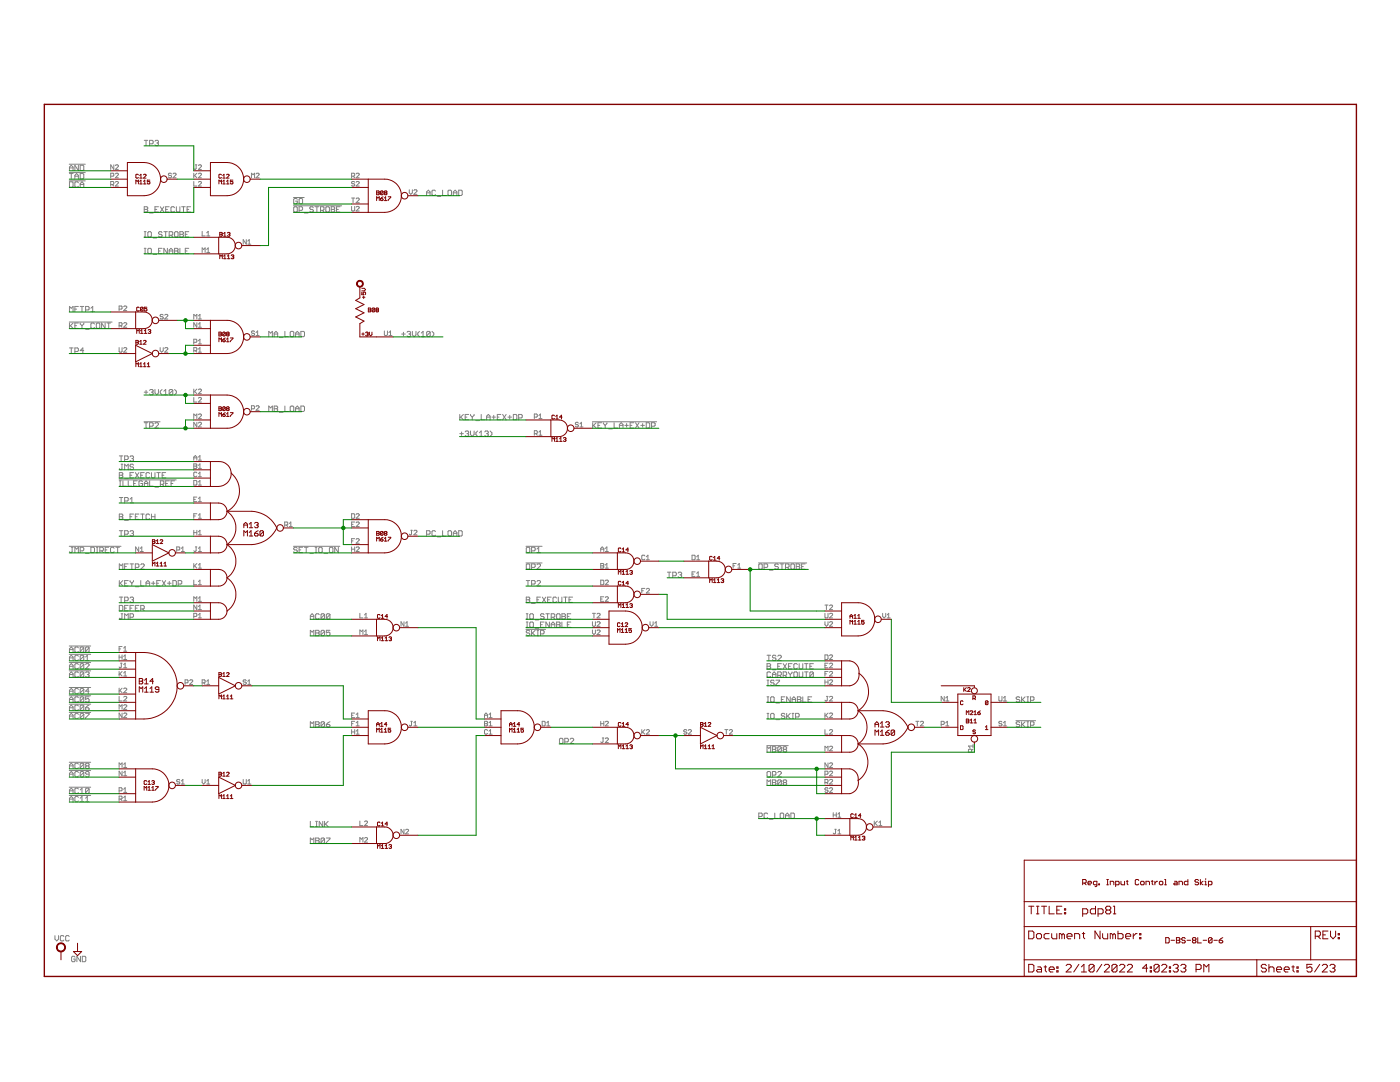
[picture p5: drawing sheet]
<svg xmlns="http://www.w3.org/2000/svg" width="279mm" height="216mm" viewBox="0 0 279 216" stroke-linecap="round" stroke-linejoin="round" font-family="sans-serif">
<g fill="none" stroke="#808080" stroke-width=".2">
<path d="M13.8 34.4h3.2M13.8 32.8h3.2M13.8 36.1h3.2M13.9 34v-.7l.3-.3 .4 .3v.7M13.9 36.3h.5l.2 .2v.7l-.2 .2h-.5zM13.9 34.6h.7M13.9 33.5h.7M14.2 34.6v1.1M14.9 35.7v-.7l.4-.4 .3 .4v.7M14.9 35.2h.7M15.6 33v1l-.7-1v1M15.6 36.5l-.1-.2h-.4l-.2 .2v.7l.2 .2h.4l.1-.2"/>
<path d="M16 36.8h.7M16 33h.5l.2 .1v.8l-.2 .1h-.5zM16 34.6h.5l.2 .2v.7l-.2 .2h-.5zM16 37.4v-.8l.4-.3 .3 .3v.8M22.1 35.2h.5l.1-.5-.1-.1h-.5v.9M22.1 36.8h.5l.1-.1-.1-.5h-.5v.9M22.4 36.8l.3 .3M22.7 32.9v.9l-.6-.9v.9M23 34.7l.2-.1 .4 .1-.6 .8h.6M23 36.4l.2-.2 .4 .2-.6 .7h.6M23 33l.2-.1 .4 .1v.2l-.6 .6h.6M28.8 28h.7"/>
<path d="M29.1 28v1.1M29.8 28.7h.6l.2-.2v-.3l-.2-.2h-.6v1.1M30.9 28.2l.2-.2h.4l.1 .2-.1 .3M31.3 28.5h.2M31.5 28.5l.1 .2-.1 .4h-.4l-.2-.2M34.2 34.7l-.1-.1-.5 .1 .2 .3 .4 .2-.1 .3h-.3l-.2-.2M34.5 34.7l.2-.1 .4 .1-.6 .8h.6M38.7 34.6v.9M38.7 36.2v.9h.6M38.8 35l.5 .5M39 32.9h.3M39.1 32.9v.8l-.1 .1-.3-.1"/>
<path d="M39.3 34.6l-.6 .6M39.6 33l.2-.1 .4 .1v.2l-.6 .6h.6M39.6 34.7l.2-.1 .4 .1-.6 .8h.6M39.6 36.4l.2-.2 .4 .2-.6 .7h.6M50.2 35.5v-.9l.3 .3 .3-.3v.9M51.1 34.7l.2-.1 .4 .1-.6 .8h.6M58.6 39.4h2.1M59.3 39.8l-.2-.2h-.3l-.2 .2v.7l.2 .2h.3l.2-.2v-.4h-.3M59.9 39.6h.3l.2 .2v.7l-.2 .2h-.3l-.2-.2v-.7zM70.2 35.2h.4l.2-.5-.2-.1h-.4v.9M70.2 39.5h.6M70.5 35.2l.3 .3"/>
<path d="M70.5 39.5v.9M70.8 36.4l-.5-.2-.1 .3 .4 .2 .2 .3-.2 .1-.4-.1M71.1 34.7l.1-.1 .5 .1-.6 .8h.6M71.1 36.4l.1-.2 .5 .2-.6 .7h.6M71.1 39.7l.1-.2h.3l.2 .2-.6 .7h.6M81.7 37.9v.6l.3 .3 .3-.3v-.6M82.6 38l.1-.1 .5 .1v.2l-.6 .6h.6M85.1 39v-.7l.4-.3 .3 .3v.7M85.1 38.5h.7M86.9 38.1l-.2-.1h-.3l-.2 .1v.7l.2 .2h.3l.2-.2M87.3 39.2h.7M88.3 38v1h.7"/>
<path d="M89.6 38h.3l.2 .1v.7l-.2 .2h-.3l-.2-.2v-.7zM90.5 38.5h.7M90.5 39v-.7l.3-.3 .4 .3v.7M91.5 38h.6l.1 .1v.7l-.1 .2h-.6zM28.8 41.3h.5l.2 .1-.2 .4 .2 .3-.2 .2h-.5zM28.8 41.8h.5M28.8 50.6h.3M28.8 49.6h.3M28.8 47.3h.3M28.8 46.2h.3M29 46.2v1.1M29 49.6v1"/>
<path d="M29.7 46.2h.3l.2 .2v.7l-.2 .2h-.3l-.2-.2v-.7zM29.7 49.6h.3l.2 .1v.7l-.2 .2h-.3l-.2-.2v-.7zM29.8 42.5h.8M30.6 50.8h.7M30.6 47.5h.7M30.9 41.8h.4M31.6 41.3h-.7v1h.7M31.6 50.1h.4M32 41.3l.7 1M32.3 46.4l-.1-.2h-.4l-.2 .4 .2 .2h.4l.1 .3-.1 .2h-.4l-.2-.2M32.3 49.6h-.7v1h.7M32.7 41.3l-.7 1"/>
<path d="M32.7 46.2h.7M33.1 46.2v1.1M33.1 41.8h.3M33.4 49.6v1l-.7-1v1M33.8 41.3h-.7v1h.7M33.8 46.9h.5l.2-.1v-.4l-.2-.2h-.5v1.1M33.8 50.6v-.7l.3-.3 .4 .3v.7M33.8 50.1h.7M34.1 46.9l.4 .4M34.8 49.6h.6l.1 .1-.1 .4 .1 .3-.1 .2h-.6zM34.8 41.4l-.2-.1h-.3l-.2 .1v.7l.2 .2h.3l.2-.2M34.8 50.1h.6"/>
<path d="M35 46.2h.4l.1 .2v.7l-.1 .2h-.4l-.2-.2v-.7zM35.2 41.3v.8l.2 .2h.3l.2-.2v-.8M35.9 46.2h.5l.2 .2-.2 .4 .2 .3-.2 .2h-.5zM35.9 49.6v1h.7M35.9 46.8h.5M36.3 41.3h.7M36.6 41.3v1M37 50.1h.3M37 46.8h.3M37.3 41.8h.4M37.7 49.6h-.7v1h.7M37.7 46.2h-.7v1.1h.7"/>
<path d="M38 41.3h-.7v1h.7M40.3 46.2v.9h.6M40.3 50.4v-.9l.3 .3 .3-.3v.9M41.3 46.5l.3-.3v.9M41.3 49.8l.3-.3v.9M41.3 47.1h.6M41.3 50.4h.6M49.1 47.8v.9l-.6-.9v.9M49.4 48.1l.3-.3v.9M49.4 48.7h.7M58.6 41.1h9.6M58.8 41.3h.3l.2 .1v.7l-.2 .2h-.3l-.2-.2v-.7z"/>
<path d="M59.7 42h.5l.2-.2v-.4l-.2-.1h-.5v1M60.7 42.5h.8M62.5 41.4l-.1-.1h-.4l-.2 .3 .2 .2h.4l.1 .3-.1 .2h-.4l-.2-.2M62.9 41.3h.7M63.2 41.3v1M64 42h.5l.2-.2v-.4l-.2-.1h-.5v1M64.3 42l.4 .3M65.2 41.3h.4l.1 .1v.7l-.1 .2h-.4l-.2-.2v-.7zM66.1 41.3h.5l.2 .1-.2 .4 .2 .3-.2 .2h-.5zM66.1 41.8h.5M67.2 41.8h.3M67.9 41.3h-.7v1h.7"/>
<path d="M70.2 41.2v.8l.1 .1 .5-.1v-.8M71.1 41.3l.1-.1 .5 .1-.6 .8h.6M13.8 64.3h8.6M13.9 69.4h.7M13.9 62.2v-1l.3 .3 .4-.3v1M13.9 64.5v1M14.1 65l.5 .5M14.2 69.4v1.1M14.6 64.5l-.7 .7M14.9 70.1h.6l.1-.1v-.4l-.1-.2h-.6v1.1M14.9 61.7h.4M14.9 65h.4"/>
<path d="M15.6 61.2h-.7v1M15.6 64.5h-.7v1h.7M16 61.2h.7M16 64.5v.1l.4 .4M16.4 61.2v1M16.4 65v.5M16.7 70h-.7l.5-.6v1.1M16.7 64.5v.1l-.3 .4M17.1 61.8h.5l.2-.1v-.4l-.2-.1h-.5v1M17.1 65.7h.7M18.1 61.5l.4-.3v1M18.1 62.2h.8"/>
<path d="M18.9 64.6l-.2-.1h-.4l-.2 .1v.7l.2 .2h.4l.2-.2M19.4 64.5h.3l.2 .1v.7l-.2 .2h-.3l-.2-.2v-.7zM21 64.5v1l-.7-1v1M21.4 64.5h.7M21.7 64.5v1M23.8 69.4v.7l.1 .2 .5-.2v-.7M23.8 61.7h.4l.2-.2-.2-.4h-.4v.9M23.8 65h.4l.2-.2-.2-.4h-.4v.9M24.1 65l.3 .3M24.7 64.5l.1-.1 .5 .1-.6 .8h.6M24.7 69.5l.1-.1 .5 .1-.6 .8h.6M24.7 61.2l.1-.1 .5 .1v.2l-.6 .6h.6"/>
<path d="M28.8 78.3h.7M29.1 77.9v.7M29.8 77.9l.2-.2h.4l.2 .2-.2 .4M30.2 78.3h.2M30.4 78.3l.2 .1-.2 .4h-.4l-.2-.2M30.9 77.7v.7l.4 .4 .3-.4v-.7M32 69.4v.6l.3 .3 .3-.3v-.6M32.3 77.7l-.3 .4v.3l.3 .4M32.6 62.9l-.5-.2-.1 .3 .4 .2 .2 .3-.2 .1-.4-.1M32.7 78.8h.7M32.7 78.1l.4-.4v1.1M32.9 69.5l.1-.1 .5 .1-.6 .8h.6"/>
<path d="M32.9 62.9l.1-.2 .5 .2-.6 .7h.6M34.5 77.9l-.2-.2h-.3l-.2 .2v.7M34.5 77.9v.7l-.2 .2h-.3l-.2-.2M34.5 77.9l-.7 .7M34.8 77.7l.4 .4v.3l-.4 .4M38.7 63.6v-.9l.3 .3 .3-.3v.9M38.7 68.3h.4l.2-.1-.2-.5h-.4v.9M38.7 70h.4l.2-.5-.2-.1h-.4v.9M38.7 77.6v.9M38.7 79.3v.9h.6M38.8 78.1l.5 .4M39 70l.3 .3"/>
<path d="M39.3 64.4v.9l-.6-.9v.9M39.3 77.6l-.6 .7M39.6 79.5l.2-.2 .4 .2-.6 .7h.6M39.6 77.8l.2-.2 .4 .2v.2l-.6 .5h.6M39.6 63l.3-.3v.9M39.6 64.7l.3-.3v.9M39.6 68l.3-.3v.9M39.6 69.7l.3-.3v.9M39.6 63.6h.6M39.6 65.3h.6M39.6 68.6h.6M39.6 70.3h.6"/>
<path d="M50.8 66.2l-.5-.2-.1 .4 .5 .1 .1 .3-.1 .2-.5-.2M51.1 67h.6M51.1 66.4l.3-.4v1M53.6 67.2v-1.1l.4 .4 .4-.4v1.1M54.7 67.2v-.7l.4-.4 .3 .4v.7M54.7 66.7h.7M55.8 67.4h.7M56.9 66.1v1.1h.7M57.9 66.3l.2-.2h.3l.2 .2v.7l-.2 .2h-.3l-.2-.2zM59 66.7h.7M59 67.2v-.7l.3-.4 .4 .4v.7M60 66.1h.6l.2 .2v.7l-.2 .2h-.6z"/>
<path d="M76.7 66v.8l.2 .2 .4-.2v-.8M77.6 67h.6M77.6 66.4l.3-.4v1M80.2 66.7h.7M80.5 66.3v.7M81.2 66.3l.2-.2h.4l.1 .2-.1 .4M81.6 66.7h.2M81.8 66.7l.1 .1-.1 .4h-.4l-.2-.2M82.3 66.1v.7l.4 .4 .3-.4v-.7M83.7 66.1l-.3 .4v.3l.3 .4M84.1 67.2h.7M84.1 66.5l.3-.4v1.1"/>
<path d="M85.9 66.3v.7l-.2 .2h-.4l-.1-.2M85.9 66.3l-.2-.2h-.4l-.1 .2v.7M85.9 66.3l-.7 .7M86.2 66.1l.4 .4v.3l-.4 .4M23.8 95.8h11.4M23.8 94.3h.5l.2 .2-.2 .3 .2 .4-.2 .2h-.5zM23.8 94.8h.5M23.8 91h.7M23.8 97h.4M23.8 95.9h.4M23.8 99.3h.7M24 95.9v1.1"/>
<path d="M24.2 91v1M24.2 99.3v1M24.2 92.6h.3M24.3 92.6v.9l-.1 .2-.4-.2M24.5 95.9v1.1h.7M24.9 95.5h.7M24.9 91.7h.5l.2-.2v-.3l-.2-.2h-.5v1M24.9 93.7v-1.1l.3 .4 .4-.4v1.1M24.9 100h.5l.2-.2v-.4l-.2-.1h-.5v1M25.6 95.9v1.1h.7M26 94.8h.3M26 91.2l.1-.2h.4l.1 .2-.1 .3"/>
<path d="M26 99.6l.3-.3v1M26.3 91.5h.2M26.5 91.5l.1 .2-.1 .3h-.4l-.1-.1M26.6 94.3h-.6v1.1h.6M26.6 92.8l-.1-.2h-.4l-.1 .4 .1 .2h.4l.1 .3-.1 .2h-.4l-.1-.2M26.7 96.5h.3M27 94.3l.7 1.1M27.4 95.9h-.7v1.1h.7M27.7 94.3l-.7 1.1M28.1 94.8h.3M28.4 96.1l-.1-.2h-.4l-.2 .2v.7l.2 .2h.4l.1-.2v-.3h-.3M28.7 84.2h3.2"/>
<path d="M28.8 84.3h.7M28.8 94.3h-.7v1.1h.7M28.8 97v-.7l.3-.4 .4 .4v.7M28.8 96.5h.7M29.1 84.3v1.1M29.8 85h.6l.2-.1v-.4l-.2-.2h-.6v1.1M29.9 94.5l-.2-.2h-.4l-.2 .2v.7l.2 .2h.4l.2-.2M29.9 95.9v1.1h.7M30.2 94.3v.9l.2 .2h.4l.1-.2v-.9M30.9 84.5l.2-.2h.4l.1 .2v.2l-.7 .7h.7M30.9 97.2h.7M31.3 94.3h.7"/>
<path d="M31.6 94.3v1.1M32 96.6h.5l.2-.1v-.4l-.2-.2h-.5v1.1M32.4 94.8h.3M32.4 96.6l.3 .4M33.1 94.3h-.7v1.1h.7M33.1 96.5h.3M33.8 95.9h-.7v1.1h.7M34.1 96.5h.4M34.8 95.9h-.7v1.1M38.7 83.5v-.9l.3 .3 .3-.3v.9M38.7 91.8v-.6l.3-.3 .3 .3v.6M38.7 92.6h.4l.2 .1-.2 .3 .2 .3-.2 .2h-.4z"/>
<path d="M38.7 95.9h.4l.2 .1v.6l-.2 .2h-.4zM38.7 91.4h.6M38.7 93h.4M38.7 99.7h.3M39.3 84.3v.9l-.6-.9v.9M39.3 94.4l-.2-.2-.4 .2v.6l.1 .1 .5-.1M39.3 99.2h-.6v.9h.6M39.6 82.8l.2-.2 .4 .2v.1l-.6 .6h.6M39.6 84.4l.2-.1h.2l.2 .1-.6 .8h.6M39.6 91.2l.3-.3v.9M39.6 92.9l.3-.3v.9M39.6 94.5l.3-.3v.9"/>
<path d="M39.6 96.2l.3-.3v.9M39.6 99.5l.3-.3v.9M39.6 91.8h.6M39.6 93.5h.6M39.6 96.8h.6M39.6 95.1h.6M50.2 81.6h.5l.1-.5-.1-.1h-.5v.9M51.1 81.1l.2-.1 .4 .1-.6 .8h.6M53.6 82.1v-1.1l.4 .4 .4-.4v1.1M54.7 81.6h.5M54.7 81h.5l.2 .2-.2 .4 .2 .3-.2 .2h-.5zM55.8 82.3h.7"/>
<path d="M56.9 81v1.1h.7M58.1 81h.3l.2 .2v.7l-.2 .2h-.3l-.2-.2v-.7zM59 81.6h.7M59 82.1v-.7l.3-.4 .4 .4v.7M60 81h.6l.2 .2v.7l-.2 .2h-.6zM91.8 86.5h.7M91.8 82.7v1.1M91.9 83.2l.6 .6M92.1 86.2v.7M92.5 82.7l-.7 .7M92.8 83.2h.4M92.8 86.2l.2-.2h.4l.1 .2-.1 .3"/>
<path d="M93.2 86.5h.2M93.4 86.5l.1 .2-.1 .4h-.4l-.2-.2M93.5 82.7h-.7v1.1h.7M93.9 82.7l.4 .5M93.9 86v.7l.4 .4 .3-.4v-.7M94.3 83.2v.6M94.6 82.7l-.3 .5M95 83.9h.7M95.3 86l-.3 .4v.3l.3 .4M95.7 86.4l.3-.4v1.1M95.7 87.1h.7M96 82.7v1.1h.8"/>
<path d="M96.8 86.2l.1-.2h.4l.2 .2-.2 .3M97.1 86.5h.2M97.1 83.2h.7M97.1 83.8v-.8l.4-.3 .3 .3v.8M97.3 86.5l.2 .2-.2 .4h-.4l-.1-.2M97.8 86l.4 .4v.3l-.4 .4M98.2 83.2h.7M98.5 82.9v.7M99.3 83.2h.3M99.9 82.7h-.6v1.1h.6M100.3 82.7l.7 1.1M101 82.7l-.7 1.1"/>
<path d="M101.4 83.2h.7M101.7 82.9v.7M102.4 82.7h.6l.1 .2v.7l-.1 .2h-.6zM103.5 83.4h.5l.2-.2v-.3l-.2-.2h-.5v1.1M106.6 83.2h.5l.1-.1-.1-.5h-.5v.9M106.6 86.5h.5l.1-.4-.1-.2h-.5v.9M106.9 86.5l.3 .3M107.5 83.5h.7M107.5 82.9l.3-.3v.9M107.5 86.2l.3-.3v.9M107.5 86.8h.7M115.4 84.4l-.1-.1h-.3l-.2 .3 .5 .1 .1 .3-.1 .2h-.3l-.2-.2"/>
<path d="M115.7 85.2h.7M115.7 84.6l.3-.3v.9M118.2 84.2h12.8M118.3 84.3v1.1M118.4 84.9l.6 .5M119 84.3l-.7 .7M119.3 84.9h.4M120.1 84.3h-.8v1.1h.8M120.4 84.3l.4 .6M120.8 84.9v.5M121.1 84.3l-.3 .6M121.5 85.6h.7"/>
<path d="M122.6 84.3v1.1h.7M123.6 84.9h.7M123.6 85.4v-.7l.4-.4 .3 .4v.7M124.7 84.9h.7M125.1 84.5v.7M125.8 84.9h.3M126.5 84.3h-.7v1.1h.7M126.8 84.3l.7 1.1M127.5 84.3l-.7 1.1M127.9 84.9h.7M128.2 84.5v.7M129 84.3h.5l.2 .2v.7l-.2 .2h-.5z"/>
<path d="M130 85h.6l.1-.1v-.4l-.1-.2h-.6v1.1M13.8 109h10.4M14.2 109.2h.4M14.4 109.2v.9l-.2 .2-.3-.2M14.9 110.3v-1.1l.4 .4 .3-.4v1.1M16 109.9h.5l.2-.2v-.3l-.2-.2h-.5v1.1M17.1 110.4h.7M18.1 109.2h.6l.2 .2v.7l-.2 .2h-.6zM19.2 110.3h.4M19.2 109.2h.4M19.4 109.2v1.1M19.9 109.9h.5l.2-.2v-.3l-.2-.2h-.5v1.1"/>
<path d="M20.3 109.9l.3 .4M21 109.7h.3M21.7 109.2h-.7v1.1h.7M22.8 109.4l-.2-.2h-.4l-.1 .2v.7l.1 .2h.4l.2-.2M23.1 109.2h.7M23.5 109.2v1.1M23.8 102.6h.5l.2 .2-.2 .3 .2 .4-.2 .1h-.5zM23.8 113.6v-1.1l.4 .4 .3-.4v1.1M23.8 115.8v1.1M23.8 119.1h.7M23.8 105.9h.7M23.8 103.1h.5"/>
<path d="M24 116.4l.5 .5M24.2 105.9v1.1M24.2 119.1v1.1M24.5 115.8l-.7 .7M24.9 119.9h.5l.2-.2v-.4l-.2-.2h-.5v1.1M24.9 106.6h.5l.2-.2v-.3l-.2-.2h-.5v1.1M24.9 113.1h.3M24.9 103.8h.7M24.9 116.4h.3M25.6 112.5h-.7v1.1M25.6 115.8h-.7v1.1h.7M26 115.8l.3 .6"/>
<path d="M26 119.3l.1-.2h.4l.1 .2-.1 .4M26 106.1l.1-.2h.4l.1 .2-.1 .3M26 112.5h.6M26 103.1h.3M26 100.3h.6M26.3 119.7h.2M26.3 106.4h.2M26.3 112.5v1.1M26.3 116.4v.5M26.5 119.7l.1 .2-.1 .3h-.4l-.1-.2M26.5 106.4l.1 .2-.1 .4h-.4l-.1-.2M26.6 102.6h-.6v1"/>
<path d="M26.6 115.8l-.3 .6M27 113.2h.6l.1-.1v-.4l-.1-.2h-.6v1.1M27 103.1h.4M27 117.1h.7M27.7 109.1v.9l-.6-.9v.9M27.7 102.6h-.7v1h.7M28 110h.6M28 109.4l.3-.3v.9M28.1 112.7l.2-.2h.3l.2 .2v.2l-.7 .7h.7M28.1 115.8v1.1h.7M28.1 102.6h.7M28.4 102.6v1"/>
<path d="M29.1 116.9v-.7l.4-.4 .4 .4v.7M29.1 116.4h.8M29.9 102.8l-.2-.2h-.4l-.2 .2v.7l.2 .1h.4l.2-.1M30.2 102.6v1M30.2 103.1h.7M30.2 116.4h.7M30.6 116v.7M30.9 102.6v1M31.3 116.4h.3M32 115.8h-.7v1.1h.7M32.4 115.8l.7 1.1M33.1 115.8l-.7 1.1"/>
<path d="M33.4 116.4h.7M33.8 116v.7M34.5 115.8h.5l.2 .2v.7l-.2 .2h-.5zM35.3 109.7h.4l.2-.4-.2-.2h-.4v.9M35.6 116.5h.5l.2-.1v-.4l-.2-.2h-.5v1.1M36.2 110h.6M36.2 109.4l.3-.3v.9M38.7 105.8v.9M38.7 112.4v1M38.7 115.8v.9h.6M38.7 120v-.9l.3 .3 .3-.3v.9M38.7 103h.3"/>
<path d="M38.7 106.3h.6M38.8 112.9l.5 .5M39 109.1h.3M39.1 109.1v.8l-.1 .1-.3-.1M39.3 102.5h-.6v.9M39.3 105.8v.9M39.3 112.4l-.6 .7M39.6 103.4h.6M39.6 110h.6M39.6 106.7h.6M39.6 102.8l.3-.3v.9M39.6 106.1l.3-.3v.9"/>
<path d="M39.6 109.4l.3-.3v.9M39.6 112.8l.3-.4v1M39.6 116.1l.3-.3v.9M39.6 119.4l.3-.3v.9M39.6 100.1h.6M39.6 113.4h.6M39.6 116.7h.6M39.6 120h.6M56.8 104.8h.5l.1-.5-.1-.1h-.5v.9M57.1 104.8l.3 .3M57.7 105.1h.6M57.7 104.5l.3-.3v.9"/>
<path d="M58.6 109h9.2M59.3 109.4l-.2-.2h-.3l-.2 .4 .2 .1h.3l.2 .4-.2 .2h-.3l-.2-.2M59.7 109.7h.3M60.4 109.2h-.7v1.1h.7M60.7 109.2h.8M61.1 109.2v1.1M61.8 110.4h.7M62.9 110.3h.3M62.9 109.2h.3M63.1 109.2v1.1M63.8 109.2h.3l.2 .2v.7l-.2 .2h-.3l-.2-.2v-.7zM64.7 110.4h.7"/>
<path d="M65.9 109.2h.4l.1 .2v.7l-.1 .2h-.4l-.2-.2v-.7zM67.5 109.2v1.1l-.7-1.1v1.1M70.2 102.5h.4l.2 .2v.6l-.2 .1h-.4zM70.2 109.1v.9M70.2 104.6h.3M70.2 107.9h.3M70.2 109.6h.6M70.8 104.2h-.6v.9h.6M70.8 107.5h-.6v.9M70.8 109.1v.9M71.1 102.7l.1-.2 .5 .2-.6 .7h.6M71.1 104.3l.1-.1 .5 .1-.6 .8h.6"/>
<path d="M71.1 107.6l.1-.1 .5 .1-.6 .8h.6M71.1 109.3l.1-.2 .5 .2-.6 .7h.6M82 105.8h.3M82.1 105.8v.8l-.1 .1-.3-.1M82.6 106l.1-.2 .5 .2v.1l-.6 .6h.6M85.1 106.6h.6l.1-.2v-.3l-.1-.2h-.6v1.1M86.9 106.1l-.2-.2h-.3l-.2 .2v.7l.2 .2h.3l.2-.2M87.3 107.1h.7M88.3 105.9v1.1h.7M89.6 105.9h.3l.2 .2v.7l-.2 .2h-.3l-.2-.2v-.7zM90.5 106.4h.7M90.5 107v-.7l.3-.4 .4 .4v.7"/>
<path d="M91.5 105.9h.6l.1 .2v.7l-.1 .2h-.6zM105 112.3h3.2M105 109h3.2M105 119.1h.6l.1 .2-.1 .4 .1 .3-.1 .2h-.6zM105 119.7h.6M105 115.8h.7M105.2 109.2h.4l.1 .2v.7l-.1 .2h-.4l-.2-.2v-.7zM105.2 112.5h.4l.1 .2v.7l-.1 .2h-.4l-.2-.2v-.7zM105.4 115.8v1.1M106.1 113.2h.5l.2-.1v-.4l-.2-.2h-.5v1.1M106.1 109.9h.5l.2-.2v-.3l-.2-.2h-.5v1.1M106.1 116.5h.5l.2-.1v-.4l-.2-.2h-.5v1.1"/>
<path d="M107.2 112.7l.1-.2h.4l.2 .2v.2l-.7 .7h.7M107.2 116l.1-.2h.4l.2 .2v.2l-.7 .7h.7M107.2 119.7h.3M107.2 110.3h.7M107.2 109.6l.3-.4v1.1M107.9 119.1h-.7v1.1h.7M108.2 119.1l.7 1.1M108.9 119.1l-.7 1.1M109.3 119.7h.3M110 119.1h-.7v1.1h.7M111.1 119.3l-.2-.2h-.4l-.1 .2v.7l.1 .2h.4l.2-.2M111.4 119.1v.9l.2 .2h.4l.1-.2v-.9"/>
<path d="M112.5 119.1h.7M112.9 119.1v1.1M113.6 119.7h.3M114.3 119.1h-.7v1.1h.7M119.9 109.6h.6M119.9 112.4h.5l.1 .2-.1 .3 .1 .3-.1 .2h-.5zM119.9 115.8h.5l.1 .1v.6l-.1 .2h-.5zM119.9 110v-.6l.3-.3 .3 .3v.6M119.9 112.9h.5M119.9 119.5h.3M120.5 119.1h-.6v.9h.6M120.8 110h.6"/>
<path d="M120.8 113.4h.6M120.8 115.9l.1-.1 .5 .1-.6 .8h.6M120.8 119.2l.1-.1 .5 .1-.6 .8h.6M120.8 109.4l.3-.3v.9M120.8 112.8l.3-.4v1M128.1 117.9h.3M128.7 110.9l-.2-.1-.4 .1v.6l.1 .2 .5-.2M128.7 117.4h-.6v.9M129 111.7h.6M129 111.1l.3-.3v.9M129 117.6l.2-.2h.3l.1 .2-.6 .7h.6M133.2 114.2h.7"/>
<path d="M133.5 114.2v1M134.3 114.9h.5l.2-.2v-.3l-.2-.2h-.5v1M135.3 114.4l.2-.2h.4l.1 .2-.1 .3M135.7 114.7h.2M135.9 114.7l.1 .2-.1 .3h-.4l-.2-.1M138.1 110.8h.5l.1 .1v.6l-.1 .2h-.5zM138.1 114.6h.3M138.7 114.1h-.6v.9h.6M139 111.7h.6M139 111.1l.3-.3v.9M139 114.4l.3-.3v.9M139 115h.6"/>
<path d="M146.3 112.9h.3M146.9 112.4h-.6v1M147.2 113.4h.6M147.2 112.8l.3-.4v1M151.4 112.3h9.6M151.6 112.5h.4l.1 .2v.7l-.1 .2h-.4l-.2-.2v-.7zM152.5 113.2h.5l.2-.1v-.4l-.2-.2h-.5v1.1M153.6 113.8h.7M155.3 112.7l-.1-.2h-.4l-.2 .2 .2 .4h.4l.1 .1-.1 .4h-.4l-.2-.2M155.7 112.5h.7M156.1 112.5v1.1M156.8 113.2h.5l.2-.1v-.4l-.2-.2h-.5v1.1"/>
<path d="M157.1 113.2l.4 .4M158 112.5h.4l.1 .2v.7l-.1 .2h-.4l-.2-.2v-.7zM158.9 112.5h.5l.2 .2-.2 .4 .2 .3-.2 .2h-.5zM158.9 113.1h.5M160 113.1h.3M160.7 112.5h-.7v1.1h.7M13.8 128.9h4.3M13.8 130.6h4.3M13.8 132.2h4.3M13.8 133.9h4.3M13.8 137.2h4.3M13.8 138.8h4.3"/>
<path d="M13.9 130.2v-.7l.3-.4 .4 .4v.7M13.9 131.8v-.7l.3-.4 .4 .4v.7M13.9 133.5v-.7l.3-.4 .4 .4v.7M13.9 135.1v-.7l.3-.3 .4 .3v.7M13.9 138.5v-.8l.3-.3 .4 .3v.8M13.9 132.9h.7M13.9 139.6h.7M13.9 129.6h.7M13.9 131.3h.7M13.9 134.6h.7M13.9 137.9h.7M15.6 129.3l-.1-.2h-.4l-.2 .2v.7l.2 .2h.4l.1-.2"/>
<path d="M15.6 130.9l-.1-.2h-.4l-.2 .2v.7l.2 .2h.4l.1-.2M15.6 132.6l-.1-.2h-.4l-.2 .2v.7l.2 .2h.4l.1-.2M15.6 134.2l-.1-.1h-.4l-.2 .1v.8l.2 .1h.4l.1-.1M15.6 137.6l-.1-.2h-.4l-.2 .2v.7l.2 .2h.4l.1-.2M15.6 139.2l-.1-.2h-.4l-.2 .2v.7l.2 .2h.4l.1-.2M16.7 129.3l-.2-.2h-.3l-.2 .2v.7M16.7 130.9l-.2-.2h-.3l-.2 .2v.7M16.7 132.6l-.2-.2h-.3l-.2 .2v.7M16.7 134.2l-.2-.1h-.3l-.2 .1v.8M16.7 137.6l-.2-.2h-.3l-.2 .2v.7M16.7 139.2l-.2-.2h-.3l-.2 .2v.7M16.7 129.3v.7l-.2 .2h-.3l-.2-.2"/>
<path d="M16.7 130.9v.7l-.2 .2h-.3l-.2-.2M16.7 132.6v.7l-.2 .2h-.3l-.2-.2M16.7 134.2v.8l-.2 .1h-.3l-.2-.1M16.7 137.6v.7l-.2 .2h-.3l-.2-.2M16.7 139.2v.7l-.2 .2h-.3l-.2-.2M16.7 129.3l-.7 .7M16.7 130.9l-.7 .7M16.7 132.6l-.7 .7M16.7 134.2l-.7 .8M16.7 137.6l-.7 .7M16.7 139.2l-.7 .7M17.1 132.6l.2-.2h.3l.2 .2v.2l-.7 .7h.7"/>
<path d="M17.1 134.2l.2-.1h.3l.2 .1-.2 .4M17.1 131.8h.7M17.1 131.1l.3-.4v1.1M17.4 134.6h.2M17.6 134.6l.2 .2-.2 .3h-.3l-.2-.1M17.8 129.3l-.2-.2h-.3l-.2 .2v.7M17.8 139h-.7v.6l.3-.2 .4 .2v.3l-.2 .2h-.3l-.2-.2M17.8 129.3v.7l-.2 .2h-.3l-.2-.2M17.8 129.3l-.7 .7M17.8 137.9h-.7l.5-.5v1.1M23.8 130.7v.9M23.8 134v.9"/>
<path d="M23.8 137.3v.9M23.8 139v.9h.6M23.8 129.5h.3M23.8 131.1h.6M23.8 120.8h.5l.2 .2v.7l-.2 .2h-.5zM23.9 134.5l.5 .4M23.9 137.8l.5 .4M24.1 132.3h.3M24.2 122.5h.3M24.2 132.3v.8l-.1 .1-.3-.1M24.3 122.5v.9l-.1 .1-.4-.1M24.4 129h-.6v.9"/>
<path d="M24.4 130.7v.9M24.4 134l-.6 .6M24.4 137.3l-.6 .6M24.7 137.5l.1-.2 .5 .2-.6 .7h.6M24.7 139.1l.1-.1 .5 .1v.2l-.6 .6h.6M24.7 131l.3-.3v.9M24.7 131.6h.6M24.7 133.2h.6M24.7 134.9h.6M24.7 129.3l.3-.3v.9M24.7 132.6l.3-.3v.9M24.7 134.3l.3-.3v.9"/>
<path d="M24.7 129.9h.6M24.9 123.5v-1l.3 .3 .4-.3v1M24.9 121.3h.3M25.6 120.8h-.7v1.1h.7M26 123.2h.5l.1-.2v-.4l-.1-.1h-.5v1M26 121.3h.3M26.6 120.8h-.6v1.1M27 121.3h.4M27.7 120.8h-.7v1.1h.7M28.1 121.5h.5l.2-.2v-.3l-.2-.2h-.5v1.1M28.4 121.5l.4 .4M36.9 136.2h.5l.1-.1-.1-.4h-.5v.9"/>
<path d="M37.8 135.8l.2-.1 .5 .1-.7 .8h.7M38.7 123h.4l.2-.5-.2-.1h-.4v.9M39.3 120.7v.9l-.6-.9v.9M39.6 121l.3-.3v.9M39.6 122.7l.3-.3v.9M39.6 123.3h.6M39.6 121.6h.6M40.3 136.2h.5l.1-.1-.1-.4h-.5v.9M40.6 136.2l.3 .4M41.3 136l.3-.3v.9M41.3 136.6h.6M49.1 135.8l-.4-.1-.2 .3 .5 .1 .1 .3-.1 .2-.5-.2"/>
<path d="M49.4 136.6h.7M49.4 136l.3-.3v.9M61.9 123h.7M61.9 123.5v-.7l.4-.3 .3 .3v.7M61.9 126.9v-1.1l.4 .3 .3-.3v1.1M63 125.8h.5l.2 .2-.2 .3 .2 .4-.2 .2h-.5zM63 126.3h.5M63.7 122.6l-.2-.1h-.3l-.2 .1v.8l.2 .1h.3l.2-.1M64.8 122.6v.8l-.2 .1h-.4l-.1-.1M64.8 122.6l-.2-.1h-.4l-.1 .1v.8M64.8 126l-.2-.2h-.4l-.1 .2v.7M64.8 126v.7l-.2 .2h-.4l-.1-.2"/>
<path d="M64.8 122.6l-.7 .8M64.8 126l-.7 .7M65.8 122.6v.8l-.1 .1h-.4l-.2-.1M65.8 122.6l-.1-.1h-.4l-.2 .1v.8M65.8 125.8h-.7v.5l.4-.2 .3 .2v.4l-.1 .2h-.4l-.2-.2M65.8 122.6l-.7 .8M71.8 122.4v.9h.6M71.8 126.6v-.9l.3 .3 .3-.3v.9M72.7 123.3h.6M72.7 126.6h.6M72.7 122.7l.3-.3v.9M72.7 126l.3-.3v.9"/>
<path d="M80.6 124.1v.9l-.6-.9v.9M80.9 125h.6M80.9 124.4l.3-.3v.9M105 125.6h3.9M105 125.2h.4M105 124.1h.4M105 123.5h.4M105 122.5h.4M105.2 122.5v1M105.2 124.1v1.1M105.7 126l-.1-.2h-.4l-.2 .3 .2 .2h.4l.1 .4-.1 .2h-.4l-.2-.2M105.7 122.6l.2-.1h.4l.1 .1v.8l-.1 .1h-.4l-.2-.1z"/>
<path d="M105.7 124.3l.2-.2h.4l.1 .2v.7l-.1 .2h-.4l-.2-.2zM106.1 120.4h.7M106.1 125.8v1.1M106.3 126.3l.5 .6M106.8 125.4h.7M106.8 123.7h.7M106.8 125.8l-.7 .7M107.2 125.8h.3M107.2 126.9h.3M107.3 125.8v1.1M107.9 126.5h.5l.2-.2v-.3l-.2-.2h-.5v1.1M107.9 124.7h.3"/>
<path d="M108.6 122.6l-.2-.1h-.3l-.2 .1 .2 .4h.3l.2 .2-.2 .3h-.3l-.2-.1M108.6 124.1h-.7v1.1h.7M108.9 122.5h.7M109.3 122.5v1M109.6 124.1v1.1l-.7-1.1v1.1M110 124.7h.7M110 123.2h.5l.2-.2v-.4l-.2-.1h-.5v1M110 125.2v-.7l.4-.4 .3 .4v.7M110.4 123.2l.3 .3M111.1 124.1h.5l.2 .2-.2 .4 .2 .3-.2 .2h-.5zM111.1 122.6l.2-.1h.3l.2 .1v.8l-.2 .1h-.3l-.2-.1zM111.1 124.7h.5"/>
<path d="M112.1 123h.6M112.1 122.5h.6l.2 .1-.2 .4 .2 .4-.2 .1h-.6zM112.1 124.1v1.1h.8M113.2 123h.4M113.2 124.7h.4M113.9 124.1h-.7v1.1h.7M113.9 122.5h-.7v1h.7M118.2 122.4h.6M118.2 124.1v.7l.2 .2h.3l.1-.2v-.7M118.2 125.7v.6l.3 .3 .3-.3v-.6M118.5 122.4v.9M119.1 122.5l.2-.1 .5 .1v.2l-.7 .6h.7"/>
<path d="M119.1 124.2l.2-.1 .5 .1-.7 .8h.7M119.1 125.9l.2-.2 .5 .2-.7 .7h.7M129.7 124.1v.6l.3 .3 .3-.3v-.6M130.7 125h.6M130.7 124.4l.3-.3v.9M153.1 132.4h.5l.2 .2-.2 .3 .2 .4-.2 .2h-.5zM153.1 132.9h.5M153.1 139h.3M153.1 130.7h.7M153.1 136.8h.3M153.1 135.7h.3M153.3 135.7v1.1"/>
<path d="M153.3 139v1.1M153.4 130.7v1.1M153.8 139.2l.2-.2h.3l.2 .2v.7l-.2 .2h-.3l-.2-.2zM153.8 134.2l-.2-.1h-.3l-.2 .1v.8l.2 .1h.3l.2-.1M154.2 133.6h.7M154.2 135.1v-.7l.3-.3 .4 .3v.7M154.2 134.6h.7M154.5 135.9l-.2-.2h-.3l-.2 .2 .2 .3h.3l.2 .2-.2 .4h-.3l-.2-.2M154.9 130.9l-.2-.2h-.4l-.1 .4 .1 .2h.4l.2 .3-.2 .2h-.4l-.1-.2M154.9 135.7h.7l-.7 1.1h.7M155.2 132.9h.4M155.2 134.8h.5l.2-.2v-.4l-.2-.1h-.5v1"/>
<path d="M155.2 130.9l.2-.2h.3l.2 .2v.2l-.7 .7h.7M155.6 134.8l.3 .3M155.9 132.4h-.7v1.1h.7M155.9 139.6h.4M156.3 132.4l.7 1.1M156.3 134.8h.5l.2-.2v-.4l-.2-.1h-.5v1M156.6 139h-.7v1.1h.7M156.6 134.8l.4 .3M157 132.4l-.7 1.1M157.4 132.9h.3M157.4 134.1l.3 .5M157.7 139v1.1l-.7-1.1v1.1"/>
<path d="M157.7 134.6v.5M158.1 132.4h-.7v1.1h.7M158.1 139.6h.7M158.1 134.1l-.4 .5M158.4 134.2l.2-.1h.4l.1 .1v.8l-.1 .1h-.4l-.2-.1zM159.1 132.6l-.1-.2h-.4l-.2 .2v.7l.2 .2h.4l.1-.2M159.1 139h.6l.2 .2-.2 .4 .2 .3-.2 .2h-.6zM159.1 139.6h.6M159.5 132.4v.9l.2 .2h.3l.2-.2v-.9M159.5 134.1v.9l.2 .1h.3l.2-.1v-.9M160.2 139v1.1h.7M160.6 132.4h.7"/>
<path d="M160.6 134.1h.7M160.9 132.4v1.1M160.9 134.1v1M161.3 139.6h.3M161.6 132.9h.4M162 139h-.7v1.1h.7M162.3 132.4h-.7v1.1h.7M162.3 134.2l-.1-.1h-.4l-.2 .1v.8M162.3 134.2v.8l-.1 .1h-.4l-.2-.1M162.3 134.2l-.7 .8M164.6 122.4v.7l.2 .2 .4-.2v-.7M164.6 136.1h.6"/>
<path d="M164.6 124.1v.6l.3 .3 .3-.3v-.6M164.6 130.7h.5l.1 .1v.6l-.1 .2h-.5zM164.6 135.7v.9M164.6 132.8h.3M164.6 134.5h.3M164.6 120.7h.6M164.9 139h.3M164.9 120.7v.9M165.1 139v.7l-.2 .2-.3-.2M165.2 132.3h-.6v.9h.6M165.2 134h-.6v.9M165.2 135.7v.9"/>
<path d="M165.5 122.5l.2-.1 .5 .1v.2l-.7 .6h.7M165.5 124.2l.2-.1 .5 .1-.7 .8h.7M165.5 135.8l.2-.1 .5 .1-.7 .8h.7M165.5 120.9l.2-.2 .5 .2-.7 .7h.7M165.5 130.8l.2-.1 .5 .1-.7 .8h.7M165.5 132.5l.2-.2 .5 .2-.7 .7h.7M165.5 134.2l.2-.2h.3l.2 .2-.7 .7h.7M165.5 139.1l.2-.1 .5 .1v.2l-.7 .6h.7M176.1 122.4v.6l.3 .3 .4-.3v-.6M177.1 123.3h.6M177.1 122.7l.3-.3v.9M188.4 139v.9l-.6-.9v.9"/>
<path d="M188.7 139.9h.7M188.7 139.3l.4-.3v.9M199.3 139v.7l.2 .2 .5-.2v-.7M200.3 139.9h.6M200.3 139.3l.3-.3v.9M203.5 139.2l-.2-.2h-.3l-.2 .2 .2 .4h.3l.2 .1-.2 .4h-.3l-.2-.2M203.9 139v1.1M204 139.6l.6 .5M204.6 139l-.7 .7M204.9 139h.4M205.1 139v1.1M205.7 139.7h.5l.2-.1v-.4l-.2-.2h-.5v1.1"/>
<path d="M13.8 157.1h4.3M13.8 140.5h4.3M13.8 142.2h4.3M13.8 152.1h4.3M13.8 153.8h4.3M13.8 158.7h4.3M13.9 157.8h.7M13.9 159.4h.7M13.9 140.1v-.7l.3-.4 .4 .4v.7M13.9 141.8v-.7l.3-.4 .4 .4v.7M13.9 143.4v-.7l.3-.4 .4 .4v.7M13.9 153.4v-.7l.3-.4 .4 .4v.7"/>
<path d="M13.9 155v-.7l.3-.4 .4 .4v.7M13.9 158.3v-.7l.3-.3 .4 .3v.7M13.9 160v-.7l.3-.4 .4 .4v.7M13.9 141.2h.7M13.9 142.9h.7M13.9 152.8h.7M13.9 154.5h.7M15.6 140.9l-.1-.2h-.4l-.2 .2v.7l.2 .2h.4l.1-.2M15.6 142.5l-.1-.2h-.4l-.2 .2v.7l.2 .2h.4l.1-.2M15.6 152.5l-.1-.2h-.4l-.2 .2v.7l.2 .2h.4l.1-.2M15.6 154.1l-.1-.2h-.4l-.2 .2v.7l.2 .2h.4l.1-.2M15.6 157.4l-.1-.1h-.4l-.2 .1v.8l.2 .1h.4l.1-.1"/>
<path d="M15.6 159.1l-.1-.2h-.4l-.2 .2v.7l.2 .2h.4l.1-.2M16 157.6l.4-.3v1M16 159.3l.4-.4v1.1M16 158.3h.7M16 160h.7M16.7 140.9l-.2-.2h-.3l-.2 .2v.7M16.7 142.5l-.2-.2h-.3l-.2 .2v.7M16.7 152.5l-.2-.2h-.3l-.2 .2v.7M16.7 154.1l-.2-.2h-.3l-.2 .2v.7M16.7 140.9v.7l-.2 .2h-.3l-.2-.2M16.7 142.5v.7l-.2 .2h-.3l-.2-.2M16.7 152.5v.7l-.2 .2h-.3l-.2-.2"/>
<path d="M16.7 154.1v.7l-.2 .2h-.3l-.2-.2M16.7 140.9l-.7 .7M16.7 142.5l-.7 .7M16.7 152.5l-.7 .7M16.7 154.1l-.7 .7M17.1 141.2h.5l.2 .4-.2 .2h-.3l-.2-.2zM17.1 142.3h.7v.2l-.7 .7v.2M17.1 159.3l.3-.4v1.1M17.1 160h.7M17.3 152.8l-.2-.1 .2-.4h.3l.2 .2-.2 .3M17.3 152.8l-.2 .2 .2 .4h.3l.2-.2-.2-.4M17.3 152.8h.3"/>
<path d="M17.8 157.4l-.2-.1h-.3l-.2 .1v.8M17.8 154.5h-.5l-.2-.2 .2-.4h.3l.2 .2v.7l-.2 .2h-.3l-.2-.2M17.8 157.4v.8l-.2 .1h-.3l-.2-.1M17.8 157.4l-.7 .8M17.8 140.7l-.7 .5M23.8 141.5v-.9l.3 .3 .3-.3v.9M23.8 153.1v-.9l.3 .3 .3-.3v.9M23.8 157.8h.4l.2-.2-.2-.4h-.4v.9M23.8 159.4h.4l.2-.1-.2-.4h-.4v.9M24.1 159.4l.3 .4M24.4 142.3v.9l-.6-.9v.9M24.4 153.9v.9l-.6-.9v.9"/>
<path d="M24.7 140.8l.1-.2 .5 .2-.6 .7h.6M24.7 142.4l.1-.1 .5 .1-.6 .8h.6M24.7 152.5l.3-.3v.9M24.7 153.1h.6M24.7 154.8h.6M24.7 158.1h.6M24.7 154.2l.3-.3v.9M24.7 157.5l.3-.3v.9M24.7 159.2l.3-.3v.9M24.7 159.8h.6M35.9 155.7l-.2-.2-.4 .2 .1 .3 .5 .1-.2 .3-.4-.1M36.2 155.9l.3-.4v.9"/>
<path d="M36.2 156.4h.6M40.3 155.5v.6l.3 .3 .3-.3v-.6M41.3 155.9l.3-.4v.9M41.3 156.4h.6M48.5 155.5v.8l.2 .1 .4-.1v-.8M49.4 155.9l.3-.4v.9M49.4 156.4h.7M61.9 145.1v-1.1l.4 .4 .3-.4v1.1M63 144.5h.5M63 144h.5l.2 .2-.2 .3 .2 .4-.2 .2h-.5zM64.8 144.2l-.2-.2h-.4l-.1 .2v.7M64.8 144.2v.7l-.2 .2h-.4l-.1-.2"/>
<path d="M64.8 144.2l-.7 .7M65.1 144.5h.6l.1 .4-.1 .2h-.4l-.2-.2zM65.8 144l-.7 .5M70.2 145.6v.9M70.2 146h.6M70.2 144.4h.3M70.2 142.7h.3M70.8 142.3h-.6v.9h.6M70.8 143.9h-.6v.9M70.8 145.6v.9M71.1 146.5h.6M71.1 143.2h.6"/>
<path d="M71.1 144.8h.6M71.1 142.6l.3-.3v.9M71.1 144.2l.3-.3v.9M71.1 145.9l.3-.3v.9M82 143.9h.3M82.1 143.9v.8l-.1 .1-.3-.1M82.6 144.8h.6M82.6 144.2l.3-.3v.9M96.7 143.9h.4l.2 .2-.2 .3 .2 .3-.2 .1h-.4zM96.7 144.4h.4M96.7 143.2v-.6l.3-.3 .3 .3v.6M96.7 142.7h.6"/>
<path d="M97.3 145.8l-.2-.2h-.3l-.1 .2v.5l.1 .2 .5-.2M97.6 146.5h.6M97.6 143.2h.6M97.6 144.8h.6M97.6 142.6l.3-.3v.9M97.6 144.2l.3-.3v.9M97.6 145.9l.3-.3v.9M108.2 143.9h.4l.2 .2v.6l-.2 .1h-.4zM109.1 144.8h.6M109.1 144.2l.3-.3v.9M111.8 147.3h.4l.2 .2v.7l-.2 .2h-.4l-.1-.2v-.7zM112.7 148h.5l.2-.2v-.3l-.2-.2h-.5v1.1"/>
<path d="M113.8 147.5l.2-.2h.3l.2 .2v.2l-.7 .7h.7M119.9 143.9v.9M119.9 144.4h.6M120.2 147.3h.3M120.4 147.3v.7l-.2 .2-.3-.2M120.5 143.9v.9M120.8 144.1l.1-.2 .5 .2-.6 .7h.6M120.8 147.4l.1-.1 .5 .1-.6 .8h.6M128.1 145.6v.9M128.2 146l.5 .5M128.7 145.6l-.6 .6M129 145.8l.2-.2h.3l.1 .2-.6 .7h.6"/>
<path d="M137.1 145.8l-.2-.2h-.3l-.1 .3 .4 .1 .2 .3-.2 .2-.4-.2M137.4 145.8l.1-.2h.3l.2 .2-.6 .7h.6M144.7 145.6h.6M144.9 145.6v.9M145.6 145.8l.1-.2h.3l.2 .2-.6 .7h.6M153 148.8h4.3M153.1 150.1v-1.1l.3 .3 .4-.3v1.1M153.1 156.7v-1.1l.3 .4 .4-.4v1.1M153.1 140.1h.3M153.1 142.3h.3M153.1 143.4h.3M153.3 153.9h.3l.2 .2v.7l-.2 .2h-.3l-.2-.2v-.7z"/>
<path d="M153.3 142.3v1.1M154 142.3h.3l.2 .2v.7l-.2 .2h-.3l-.2-.2v-.7zM154.2 155.6h.5l.2 .2-.2 .3 .2 .4-.2 .2h-.5zM154.2 149h.5l.2 .2-.2 .3 .2 .4-.2 .2h-.5zM154.2 156.1h.5M154.2 154.7h.5l.2-.2v-.4l-.2-.2h-.5v1.1M154.2 149.5h.5M154.9 140.3h.7M154.9 143.6h.7M155.2 154.1l.2-.2h.3l.2 .2v.2l-.7 .7h.7M155.9 149.2l-.7 .7M155.9 149.2l-.2-.2h-.3l-.2 .2v.7"/>
<path d="M155.9 155.8l-.2-.2h-.3l-.2 .2v.7M155.9 149.2v.7l-.2 .2h-.3l-.2-.2M155.9 155.8v.7l-.2 .2h-.3l-.2-.2M155.9 155.8l-.7 .7M156.5 156.1h.3M156.5 149.5l-.2-.2 .2-.3h.3l.2 .2-.2 .3M156.5 149.5l-.2 .2 .2 .4h.3l.2-.2-.2-.4M156.5 156.1l-.2-.1 .2-.4h.3l.2 .2-.2 .3M156.5 156.1l-.2 .2 .2 .4h.3l.2-.2-.2-.4M156.5 149.5h.3M156.6 142.5l-.1-.2h-.4l-.2 .4 .2 .2h.4l.1 .3-.1 .2h-.4l-.2-.2M157 142.3v1.1"/>
<path d="M157.2 142.9l.5 .5M157.7 142.3l-.7 .8M158.1 140.1v-.7l.3-.4 .4 .4v.7M158.1 142.3h.3M158.1 143.4h.3M158.2 142.3v1.1M158.8 143.1h.5l.2-.2v-.4l-.2-.2h-.5v1.1M164.6 145.6v.9h.6M164.6 142.3v.9M164.6 149.8v-.9l.3 .3 .3-.3v.9M164.6 154.5h.5l.1-.5-.1-.1h-.5v.9M164.6 156.1h.5l.1-.4-.1-.2h-.5v.9"/>
<path d="M164.8 142.7l.4 .5M164.9 156.1l.3 .3M165.2 152.2v.9l-.6-.9v.9M165.2 157.4l-.1-.2h-.3l-.2 .3 .5 .1 .1 .3-.1 .2h-.3l-.2-.2M165.2 142.3l-.6 .6M165.5 155.7l.2-.2 .5 .2v.2l-.7 .5h.7M165.5 145.8l.2-.2h.3l.2 .2-.7 .7h.7M165.5 142.4l.2-.1 .5 .1-.7 .8h.7M165.5 149.1l.2-.2 .5 .2-.7 .7h.7M165.5 152.4l.2-.2 .5 .2-.7 .7h.7M165.5 154l.2-.1 .5 .1-.7 .8h.7M165.5 157.4l.2-.2h.3l.2 .2-.7 .7h.7"/>
<path d="M182.8 143.9h.6M183.1 143.9v.9M183.7 144.1l.1-.2 .5 .2-.6 .7h.6M187.8 144.5h.5l.1-.4-.1-.2h-.5v.9M188.7 144.8h.7M188.7 144.2l.4-.3v.9M193.9 150.1v-.5l-.2-.1-.4 .1v.5h.9M194.2 149.5l-.3 .3M194.2 148.9h-.9l.3 .3M194.2 148.6v.6M200 144.1l-.5-.2-.2 .3 .2 .2h.3l.2 .3-.2 .1-.5-.1M200.3 144.8h.6"/>
<path d="M200.3 144.2l.3-.3v.9M202.8 143.8h3.9M203.5 144.2l-.2-.2h-.3l-.2 .2 .2 .3h.3l.2 .2-.2 .4h-.3l-.2-.2M203.9 144v1.1M204 144.5l.6 .6M204.6 144l-.7 .7M204.9 140.1h.4M204.9 144h.4M204.9 145.1h.4M205.1 144v1.1M205.7 144.7h.5l.2-.2v-.3l-.2-.2h-.5v1.1M61.9 163.9v1.1h.7"/>
<path d="M61.9 168.3v-1.1l.4 .4 .3-.4v1.1M63 167.2h.5l.2 .2-.2 .3 .2 .4-.2 .2h-.5zM63 165h.4M63 163.9h.4M63 167.7h.5M63.2 163.9v1.1M64.4 163.9v1.1l-.7-1.1v1.1M64.8 167.4l-.2-.2h-.4l-.1 .2v.7M64.8 163.9v1.1M64.8 167.4v.7l-.2 .2h-.4l-.1-.2M64.8 167.4l-.7 .7M65 164.4l.5 .6"/>
<path d="M65.1 167.2h.7l-.7 1.1M65.5 163.9l-.7 .7M71.8 163.8v.9h.6M71.8 168v-.9l.3 .3 .3-.3v.9M72.7 164l.2-.2 .4 .2-.6 .7h.6M72.7 167.3l.2-.2 .4 .2v.1l-.6 .6h.6M80.6 165.5v.9l-.6-.9v.9M80.9 165.6l.2-.1 .4 .1-.6 .8h.6M151.4 162.9h.6l.1-.1v-.4l-.1-.2h-.6v1.1M153.2 162.4l-.2-.2h-.3l-.2 .2v.7l.2 .2h.3l.2-.2M153.6 163.5h.7M154.6 162.2v1.1h.7"/>
<path d="M155.7 162.4l.2-.2h.3l.2 .2v.7l-.2 .2h-.3l-.2-.2zM156.8 163.3v-.7l.3-.4 .4 .4v.7M156.8 162.8h.7M157.8 162.2h.6l.1 .2v.7l-.1 .2h-.6zM166.3 162.2v.9M166.3 162.6h.6M166.6 165.5h.3M166.8 165.5v.7l-.2 .2-.3-.2M166.9 162.2v.9M167.2 162.5l.3-.3v.9M167.2 165.8l.3-.3v.9M167.2 163.1h.6"/>
<path d="M167.2 166.4h.6M174.5 163.8v.9M174.6 164.3l.5 .4M175.1 163.8l-.6 .6M175.4 164.1l.3-.3v.9M175.4 164.7h.6M11 186.7v.7l.3 .3 .4-.3v-.7M12.7 186.9l-.1-.2h-.4l-.2 .2v.7l.2 .1h.4l.1-.1M13.8 186.9l-.2-.2h-.3l-.2 .2v.7l.2 .1h.3l.2-.1M15 191l-.2-.2h-.3l-.2 .2v.7l.2 .2h.3l.2-.2v-.3h-.4M16.1 190.8v1.1l-.8-1.1v1.1M16.4 190.8h.6l.1 .2v.7l-.1 .2h-.6z"/>
</g>
<g fill="none" stroke="#800000" stroke-width=".2">
<path d="M22.1 35.8h3.3M22.1 37.4h3.3M22.1 34.1h3.3M25.4 32.4h3.3a3.3 3.3 0 0 1 3.4 3.3 3.3 3.3 0 0 1-3.4 3.4h-3.3zM27.1 36.7v-.8l.3 .3 .2-.3v.8M27.6 34.9l-.1-.1-.4 .1v.5l.1 .1 .4-.1M27.9 35.5h.5M27.9 36.7h.5M27.9 35l.2-.2v.7M27.9 36.2l.2-.3v.8M28.6 34.9l.2-.1 .3 .1-.5 .6h.5M28.6 36.7h.5"/>
<path d="M28.6 36.2l.3-.3v.8M29.9 35.9h-.5v.4l.3-.1 .2 .1-.1 .4-.4-.1M33.3 35.8h2.1M38.7 35.8h3.3M38.7 37.4h3.3M38.7 34.1h3.3M42 32.4h3.3a3.3 3.3 0 0 1 3.3 3.3 3.3 3.3 0 0 1-3.3 3.4h-3.3zM43.7 36.7v-.8l.2 .3 .3-.3v.8M44.2 34.9l-.1-.1-.4 .1v.5l.1 .1 .4-.1M44.4 35.5h.6M44.4 35l.3-.2v.7M44.4 36.2l.3-.3v.8"/>
<path d="M44.4 36.7h.6M45.2 34.9l.1-.1 .4 .1-.5 .6h.5M45.2 36.2l.3-.3v.8M45.2 36.7h.5M46.5 35.9h-.5v.4l.2-.1 .3 .1-.1 .4-.4-.1M49.9 35.8h2M70.2 35.8h6.6a3.3 3.3 0 0 1 3.3 3.3 3.3 3.3 0 0 1-3.3 3.3h-6.6M70.2 37.4h3.3M73.5 35.8v6.6M75.2 38.1l.5 .1-.1 .7h-.4zM75.2 38.5h.4M75.9 39.6h.4l.2 .3-.4 .1z"/>
<path d="M76.5 38.2v.5l-.2 .2-.4-.2M76.5 38.2l-.4-.1-.2 .6M76.5 38.2l-.6 .5M76.5 39.3l-.6 .3M76.7 39.5l.3-.2v.7M76.8 38.5l-.1-.1 .1-.3 .4 .1-.1 .3M76.8 38.5l-.1 .1 .1 .3 .4-.2-.1-.2M76.8 38.5h.3M77.5 39.3h.5l-.5 .7M81.4 39.1h2M38.7 47.3h6.6a1.65 1.65 0 0 1 1.7 1.7 1.65 1.65 0 0 1-1.7 1.7h-6.6M43.6 47.3v3.4"/>
<path d="M43.9 46.4l.5 .1-.2 .6h-.3zM43.9 51.6v-.7l.2 .2 .3-.2v.7M43.9 46.8h.3M44.6 46.6l.3-.2v.7M44.6 47.1h.5M44.6 51.1l.3-.2v.7M44.6 51.6h.5M45.4 46.5l.4-.1 .1 .1-.1 .3M45.4 51.6h.5M45.4 51.1l.2-.2v.7M45.6 46.8h.2M45.8 46.8l.1 .1-.1 .2-.4-.1"/>
<path d="M46.1 51l.4-.1 .2 .1-.2 .2M46.4 51.2h.1M46.5 51.2l.2 .2-.2 .2-.4-.1M48.3 49h3.6M70.2 40.7h3.3M71.8 57.3v2.1l-.8 .5 1.6 .9-1.6 .8 1.6 .8-1.6 .8 1.6 .9-.8 .5v2.6h6.7M72.2 58.3v.5h.4l-.1-.3 .1-.2 .4 .1-.2 .4M72.2 57.5h.5l.3 .3-.3 .2h-.5M72.3 59.3h.5M72.6 59.1v.5M75.2 40v-.7l.2 .2 .3-.2v.7M76.7 40h.5"/>
<path d="M22.1 62.3h6.6a1.66 1.66 0 0 1 1.7 1.6 1.66 1.66 0 0 1-1.7 1.7h-6.6M23.8 70.5h3.3M27.1 62.3v3.3M27.1 68.9l3.3 1.6-3.3 1.7zM27.1 67.9l.5 .2-.1 .6h-.4zM27.1 73.2v-.8l.3 .2 .2-.2v.8M27.1 68.3h.4M27.3 66.5v-.7l.2 .2 .3-.2v.7M27.8 61.4l-.1-.1-.4 .1v.5l.1 .2 .4-.2M27.9 68.2l.2-.3v.8M27.9 72.6l.2-.2v.8M27.9 73.2h.5"/>
<path d="M27.9 68.7h.5M28 66l.3-.2v.7M28 66.5h.6M28.6 61.4l-.4-.1-.2 .6M28.6 61.4v.5l-.2 .2-.4-.2M28.6 61.4l-.6 .5M28.6 68.1l.2-.2 .3 .2-.5 .6h.5M28.6 72.6l.3-.2v.8M28.6 73.2h.5M28.8 66.5h.5M28.8 66l.3-.2v.7M29.3 61.3h-.5v.4l.3-.1 .2 .1-.1 .4-.4-.2"/>
<path d="M29.4 73.2h.5M29.4 72.6l.3-.2v.8M29.6 65.9l.4-.1 .1 .1-.1 .2M29.8 66.1h.2M30 66.1l.1 .2-.1 .2-.4-.1M31.7 70.5h2M31.7 63.9h3.7M38.7 78.8h6.6a3.3 3.3 0 0 1 3.3 3.3 3.3 3.3 0 0 1-3.3 3.3h-6.6M38.7 63.9h6.6a3.3 3.3 0 0 1 3.3 3.3 3.3 3.3 0 0 1-3.3 3.3h-6.6M38.7 65.6h3.3M38.7 68.9h3.3M42 63.9v6.6"/>
<path d="M42 78.8v6.6M43.7 66.7h.4M43.7 66.3l.5 .1-.1 .6h-.4zM43.7 68.2v-.8l.2 .3 .3-.3v.8M44.4 67.8h.4l.2 .3-.4 .1zM45 66.4l-.2-.1-.4 .1v.5M45 66.4v.5l-.2 .1-.4-.1M45 66.4l-.6 .5M45 67.4l-.6 .4M45.2 67.7l.3-.3v.8M45.2 68.2h.5M45.3 66.7h.3"/>
<path d="M45.3 66.7l-.1-.2 .1-.2 .4 .1-.1 .3M45.3 66.7l-.1 .1 .1 .2 .4-.1-.1-.2M46 67.4h.5l-.5 .8M49.9 67.2h2M72.2 66.7h.5M72.5 66.4v.5M73 66.4l.3-.1 .2 .1-.2 .3M73.2 66.7h.1M73.3 66.7l.2 .1-.2 .2-.3-.1M73.5 61.5l.5 .1-.1 .6h-.4zM73.5 61.8h.4M73.7 66.3v.5l.3 .2 .2-.2v-.5"/>
<path d="M74.8 61.6l-.4-.1-.1 .6M74.8 61.6v.5l-.1 .1-.4-.1M74.8 61.6l-.5 .5M75.2 61.8l-.2-.1 .2-.2 .3 .1-.1 .2M75.2 61.8l-.2 .2 .2 .2 .3-.1-.1-.3M75.2 61.8h.2M38.7 92.1h4.9a2.42 2.42 0 0 1 2.5 2.3M38.7 80.5h3.3M38.7 83.8h3.3M38.7 93.7h3.3M38.7 95.4h3.3M42 92.1v5"/>
<path d="M43.7 81.2l.5 .1-.1 .6h-.4zM43.7 83.1v-.8l.2 .3 .3-.3v.8M43.7 81.6h.4M44.4 82.7h.4l.2 .3-.4 .1zM45 81.3l-.4-.1-.2 .6M45 81.3l-.2 .6-.4-.1M45 81.3l-.6 .5M45 82.3l-.6 .4M45.2 83.1h.5M45.2 82.6l.3-.3v.8M45.3 81.6l-.1-.2 .1-.2 .4 .1-.1 .3M45.3 81.6l-.1 .1 .1 .2 .4-.1-.1-.2"/>
<path d="M45.3 81.6h.3M46 82.3h.5l-.5 .8M46.1 94.4a2.6 2.6 0 0 1-2.5 2.7h-4.9M46.1 94.4a4.6 4.6 0 0 1-.8 7.6M49.9 82.1h2M105 83.8h6.6a1.66 1.66 0 0 1 1.7 1.7 1.66 1.66 0 0 1-1.7 1.6h-6.6M109.9 83.8v3.3M110.2 88.1v-.8l.2 .3 .3-.3v.8M110.7 83l-.2-.2-.3 .2 .1 .6 .4-.1M110.9 83.6h.5M110.9 83.1l.3-.3v.8M110.9 87.6l.3-.3v.8"/>
<path d="M110.9 88.1h.5M111.7 88.1h.5M111.7 87.6l.2-.3v.8M112.2 83.2h-.5l.4-.4v.8M112.4 87.4l.4-.1 .1 .1-.1 .3M112.7 87.7h.1M112.8 87.7l.1 .1-.1 .3-.4-.2M114.6 85.4h3.6M27.1 110.3h3.3M30.4 108.7l3.3 1.6-3.3 1.7zM30.4 107.7l.5 .1-.1 .7h-.4zM30.4 112.9v-.7l.3 .2 .2-.2v.7"/>
<path d="M30.4 108.1h.4M31.2 112.4l.3-.2v.7M31.2 107.9l.3-.2v.8M31.2 112.9h.5M31.2 108.5h.5M32 107.8l.1-.1 .4 .1-.5 .7h.5M32 112.9h.5M32 112.4l.2-.2v.7M32.7 112.9h.5M32.7 112.4l.3-.2v.7M35 110.3h2M38.7 100.4h4.9a1.66 1.66 0 0 1 1.7 1.6"/>
<path d="M38.7 107h4.9a1.66 1.66 0 0 1 1.7 1.7M38.7 113.6h4.9a1.66 1.66 0 0 1 1.7 1.7M42 100.4v3.3M42 107v3.3M42 113.6v3.3M45.3 102a1.66 1.66 0 0 1-1.7 1.7h-4.9M45.3 102h5a5.8 5.8 0 0 1 4.9 3.3 5.8 5.8 0 0 1-4.9 3.4h-5M45.3 108.7a1.66 1.66 0 0 1-1.7 1.6h-4.9M45.3 115.3a1.66 1.66 0 0 1-1.7 1.6h-4.9M45.3 108.7a4 4 0 0 1 0 6.6M45.3 102a4 4 0 0 1 0 6.7M45.3 115.3a4 4 0 0 1 0 6.6"/>
<path d="M48.7 105.3v-.7l.3-.4 .4 .4v.7M48.7 107v-1.1l.3 .4 .4-.4v1.1M48.7 104.8h.7M49.7 105.3h.7M49.7 104.6l.4-.4v1.1M49.7 106.3l.4-.4v1.1M49.7 107h.7M50.8 106.4h.6l.1 .4-.1 .2h-.4l-.2-.2zM50.8 104.4l.2-.2h.4l.1 .2-.1 .4M51.2 104.8h.2M51.4 104.8l.1 .1-.1 .4h-.4l-.2-.2M51.5 105.9l-.7 .5"/>
<path d="M52.6 106.1v.7l-.2 .2h-.4l-.1-.2M52.6 106.1l-.2-.2h-.4l-.1 .2v.7M52.6 106.1l-.7 .7M56.5 105.3h2.1M70.2 103.7h6.6a3.3 3.3 0 0 1 3.3 3.3 3.3 3.3 0 0 1-3.3 3.3h-6.6M70.2 105.3h3.3M70.2 108.7h3.3M73.5 103.7v6.6M75.2 106l.5 .2-.1 .6h-.4zM75.2 108v-.8l.2 .3 .3-.3v.8M75.2 106.4h.4M75.9 107.6h.4l.2 .2-.4 .2z"/>
<path d="M76.5 106.2l-.2-.2-.4 .2v.5M76.5 106.2v.5l-.2 .1-.4-.1M76.5 106.2l-.6 .5M76.5 107.2l-.6 .4M76.7 108h.5M76.7 107.5l.3-.3v.8M76.8 106.4l-.1-.1 .1-.3 .4 .2-.1 .2M76.8 106.4l-.1 .2 .1 .2 .4-.1-.1-.3M76.8 106.4h.3M77.5 107.2h.5l-.5 .8M81.4 107h2M118.2 110.3h6.7a1.65 1.65 0 0 1 1.6 1.7 1.65 1.65 0 0 1-1.6 1.6h-6.7"/>
<path d="M118.2 116.9h6.7a1.66 1.66 0 0 1 1.6 1.7 1.66 1.66 0 0 1-1.6 1.7h-6.7M123.2 110.3v3.3M123.2 116.9v3.4M123.4 114.6v-.8l.3 .3 .2-.3v.8M123.9 109.5l-.1-.2-.4 .2v.5l.1 .1 .4-.1M123.9 116.1l-.1-.1-.4 .1 .1 .7 .4-.2M124.2 110.1h.5M124.2 109.6l.2-.3v.8M124.2 114.1l.2-.3v.8M124.2 116.2l.2-.2v.8M124.2 114.6h.5M124.2 116.8h.5"/>
<path d="M124.9 114.6h.5M124.9 114.1l.3-.3v.8M125.4 109.7h-.5l.4-.4v.8M125.4 116.4h-.5l.4-.4v.8M125.7 114l.4-.2 .1 .2-.1 .2M125.9 114.2h.2M126.1 114.2l.1 .1-.1 .3-.4-.1M127.8 112h3.7M127.8 118.6h3.7M136.5 112h6.6a1.66 1.66 0 0 1 1.6 1.6 1.66 1.66 0 0 1-1.6 1.7h-6.6M141.4 112v3.3M141.6 116.2v-.7l.3 .2 .2-.2v.7"/>
<path d="M142.1 111.1l-.1-.1-.4 .1v.6l.2 .1 .3-.1M142.4 111.8h.5M142.4 111.3l.2-.3v.8M142.4 115.7l.2-.2v.7M142.4 116.2h.5M143.2 116.2h.5M143.2 115.7l.2-.2v.7M143.7 111.4h-.5l.3-.4v.8M143.9 115.6l.4-.1 .1 .1-.1 .3M144.2 115.9h.1M144.3 115.9l.1 .1-.1 .2-.4-.1M146 113.6h3.7"/>
<path d="M23.8 130.2h4.9a6.6 6.6 0 0 1 6.7 6.6 6.6 6.6 0 0 1-6.7 6.7h-4.9M23.8 131.9h3.3M23.8 133.5h3.3M23.8 135.2h3.3M23.8 138.5h3.3M27.1 130.2v13.3M27.8 135.4h.5l.2 .2-.2 .3 .2 .4-.2 .2h-.5zM27.8 138.1v-1l.4 .3 .3-.3v1M27.8 135.9h.5M28.9 136.5h.7M28.9 135.7l.3-.3v1.1M28.9 137.4l.3-.3v1"/>
<path d="M28.9 138.1h.7M29.9 138.1h.7M29.9 137.4l.4-.3v1M30.6 135.9h-.7l.6-.5v1.1M31.7 137.6h-.5l-.2-.2 .2-.3h.3l.2 .1v.7l-.2 .2h-.3l-.2-.2M36.7 136.8h2M38.7 120.3h4.9a1.66 1.66 0 0 1 1.7 1.6M38.7 121.9h3.3M40.3 136.8h3.3M42 120.3v3.3M43.6 135.2l3.4 1.6-3.4 1.7zM43.7 139.4v-.7l.2 .2 .3-.2v.7"/>
<path d="M43.7 134.2l.5 .1-.1 .7h-.4zM43.7 134.6h.4M44.4 134.5l.3-.3v.8M44.4 138.9l.3-.2v.7M44.4 139.4h.6M44.4 135h.6M45.2 138.9l.3-.2v.7M45.2 134.3l.1-.1 .4 .1-.5 .7h.5M45.2 139.4h.5M45.3 121.9a1.66 1.66 0 0 1-1.7 1.7h-4.9M46 139.4h.5M46 138.9l.2-.2v.7"/>
<path d="M48.3 136.8h2M70.2 123.6h6.6a1.66 1.66 0 0 1 1.7 1.6 1.66 1.66 0 0 1-1.7 1.7h-6.6M75.1 123.6v3.3M75.3 127.8v-.7l.3 .2 .2-.2v.7M75.8 122.7l-.1-.1-.4 .1 .2 .7 .3-.1M76.1 123.4h.5M76.1 122.9l.2-.3v.8M76.1 127.3l.2-.2v.7M76.1 127.8h.5M76.9 127.8h.5M76.9 127.3l.2-.2v.7M77.4 123h-.5l.3-.4v.8"/>
<path d="M77.6 127.2l.4-.1 .1 .1-.1 .3M77.9 127.5h.1M78 127.5l.1 .1-.1 .2-.4-.1M79.8 125.2h3.6M118.2 123.6h3.3M118.2 125.2h3.3M118.2 126.9h3.3M121.5 121.9h3.4a3.3 3.3 0 0 1 3.3 3.3 3.3 3.3 0 0 1-3.3 3.3h-3.4zM123.2 126.2v-.8l.3 .3 .2-.3v.8M123.4 121.2v-.7l.3 .2 .2-.2v.7M123.7 124.4l-.1-.1-.4 .1 .2 .6 .3-.1M124 125h.5"/>
<path d="M124 124.5l.2-.2v.7M124 125.7l.2-.3v.8M124 126.2h.5M124.2 120.7l.2-.2v.7M124.2 121.2h.5M124.8 124.4l.1-.1 .4 .1-.5 .6h.5M124.8 126.2h.5M124.8 125.7l.2-.3v.8M124.9 120.7l.3-.2v.7M124.9 121.2h.5M125.7 120.6l.4-.1 .1 .1-.1 .2M125.9 120.8h.2"/>
<path d="M126 125.4h-.5v.4l.3-.1 .2 .1-.1 .4-.4-.1M126.1 120.8l.1 .2-.1 .2-.4-.1M129.5 125.2h2M164.6 131.9h5a2.19 2.19 0 0 1 1.8 2.4M164.6 121.9h3.4M164.6 123.6h3.4M164.6 125.2h3.4M164.6 133.5h3.4M164.6 135.2h3.4M168 120.3h3.3a3.3 3.3 0 0 1 3.3 3.3 3.3 3.3 0 0 1-3.3 3.3h-3.3zM168 131.9v4.9M169.6 123h.5"/>
<path d="M169.6 123.4v-.5l.3-.3 .2 .3v.5M169.6 124.5v-.7l.3 .2 .2-.2v.7M170.4 123.4h.5M170.4 122.9l.3-.3v.8M170.4 124l.3-.2v.7M170.4 124.5h.5M171.2 123.4h.5M171.2 122.9l.2-.3v.8M171.2 124l.2-.2v.7M171.2 124.5h.5M171.4 134.3a2.2 2.2 0 0 1-1.8 2.5h-5M171.4 134.3a4.5 4.5 0 0 1-.1 7.5"/>
<path d="M172.4 123.8h-.5v.4l.3-.2 .2 .2-.1 .3-.4-.1M175.9 123.6h2M187.8 136.8h6.7v.4M191.2 138.5h6.6v8.3h-6.6zM192.2 140l-.1-.2-.4 .2v.5l.1 .1 .4-.1M192.3 137.2v.8M192.5 137.6l.3 .4M192.8 137.2l-.5 .5M193.1 137.3l.1-.1 .4 .1-.5 .7h.5M194.2 139.4l.5-.2-.2-.3h-.3v.7M194.4 139.4l.3 .2M197.2 140l-.5 .5"/>
<path d="M197.2 140l-.2 .6-.3-.1M197.2 140l-.4-.2-.1 .7M23.8 153.4h6.6a3.3 3.3 0 0 1 3.3 3.3 3.3 3.3 0 0 1-3.3 3.3h-6.6M23.8 140.1h3.3M23.8 158.4h3.3M23.8 141.8h3.3M23.8 155.1h3.3M27.1 153.4v6.6M28.8 157.7v-.8l.2 .3 .3-.3v.8M29.3 155.9l-.2-.1-.3 .1 .1 .6 .4-.1M29.5 156.5h.5M29.5 156l.3-.2v.7"/>
<path d="M29.5 157.2l.3-.3v.8M29.5 157.7h.5M30.3 155.9l.4-.1 .1 .1-.1 .2M30.3 157.7h.5M30.3 157.2l.2-.3v.8M30.5 156.1h.2M30.7 156.1l.1 .2-.1 .2-.4-.1M31.1 156.9h.5l-.5 .8M35 156.7h2M40.3 156.7h3.3M43.6 155.1l3.4 1.6-3.4 1.7zM43.7 154.1l.5 .1-.1 .7h-.4z"/>
<path d="M43.7 159.3v-.7l.2 .2 .3-.2v.7M43.7 154.5h.4M44.4 154.3l.3-.2v.8M44.4 158.8l.3-.2v.7M44.4 159.3h.6M44.4 154.9h.6M45.2 154.2l.1-.1 .4 .1-.5 .7h.5M45.2 158.8l.3-.2v.7M45.2 159.3h.5M46 158.8l.2-.2v.7M46 159.3h.5M48.3 156.7h2"/>
<path d="M70.2 146.8h3.3M70.2 143.5h3.3M70.2 145.1h3.3M73.5 141.8h3.3a3.3 3.3 0 0 1 3.3 3.3 3.3 3.3 0 0 1-3.3 3.3h-3.3zM75.2 144.9v-.5l.2-.2 .3 .2v.5M75.2 146.1v-.8l.2 .3 .3-.3v.8M75.2 144.5h.5M75.9 144.9h.6M75.9 146.1h.6M75.9 144.4l.3-.2v.7M75.9 145.6l.3-.3v.8M76.7 145.6l.3-.3v.8"/>
<path d="M76.7 146.1h.5M77.2 144.5h-.5l.4-.3v.7M78 145.3h-.5v.4l.2-.1 .3 .1-.1 .4-.4-.1M81.4 145.1h2M96.7 146.8h3.3M96.7 143.5h3.3M96.7 145.1h3.3M100 141.8h3.3a3.3 3.3 0 0 1 3.3 3.3 3.3 3.3 0 0 1-3.3 3.3h-3.3zM101.7 144.5h.5M101.7 144.9v-.5l.2-.2 .3 .2v.5M101.7 146.1v-.8l.2 .3 .3-.3v.8M102.4 144.9h.6"/>
<path d="M102.4 144.4l.3-.2v.7M102.4 145.6l.3-.3v.8M102.4 146.1h.6M103.2 146.1h.5M103.2 145.6l.3-.3v.8M103.7 144.5h-.5l.4-.3v.7M104.5 145.3h-.5v.4l.2-.1 .3 .1-.1 .4-.4-.1M107.9 145.1h2M118.2 145.1h6.7a1.66 1.66 0 0 1 1.6 1.7 1.66 1.66 0 0 1-1.6 1.6h-6.7M123.2 145.1v3.3M123.4 149.4v-.8l.3 .3 .2-.3v.8M123.9 144.3l-.1-.1-.4 .1 .1 .6 .4-.1"/>
<path d="M124.2 149.4h.5M124.2 144.9h.5M124.2 144.4l.2-.2v.7M124.2 148.9l.2-.3v.8M124.9 149.4h.5M124.9 148.9l.3-.3v.8M125.4 144.5h-.5l.4-.3v.7M125.7 148.8l.4-.2 .1 .2-.1 .2M125.9 149h.2M126.1 149l.1 .1-.1 .3-.4-.1M127.8 146.8h3.7M136.5 146.8h3.3"/>
<path d="M139.8 145.1l3.3 1.7-3.3 1.6zM139.8 144.2l.5 .1-.1 .6h-.4zM139.8 149.4v-.8l.3 .3 .2-.3v.8M139.8 144.5h.4M140.6 148.9l.2-.3v.8M140.6 144.4l.2-.2v.7M140.6 149.4h.5M140.6 144.9h.5M141.3 149.4h.5M141.3 148.9l.3-.3v.8M141.3 144.3l.2-.1 .3 .1-.5 .6h.5M142.1 149.4h.5"/>
<path d="M142.1 148.9l.2-.3v.8M144.4 146.8h2M164.6 140.1h5a1.66 1.66 0 0 1 1.7 1.7M164.6 146.8h5a1.66 1.66 0 0 1 1.7 1.6M164.6 153.4h5a1.98 1.98 0 0 1 1.7 2.3M164.6 156.7h3.4M164.6 155.1h3.4M168 140.1v3.4M168 146.8v3.3M168 153.4v5M171.3 141.8a1.66 1.66 0 0 1-1.7 1.7h-5M171.3 141.8h4.9a5.8 5.8 0 0 1 5 3.3 5.8 5.8 0 0 1-5 3.3h-4.9"/>
<path d="M171.3 148.4a1.66 1.66 0 0 1-1.7 1.7h-5M171.3 155.7a2.22 2.22 0 0 1-1.7 2.7h-5M171.3 148.4a4.4 4.4 0 0 1 0 7.3M171.3 141.8a4 4 0 0 1 0 6.6M174.6 144.5h.7M174.6 145.1v-.7l.4-.4 .3 .4v.7M174.6 146.7v-1l.4 .3 .3-.3v1M175.7 144.4l.3-.4v1.1M175.7 146l.3-.3v1M175.7 145.1h.7M175.7 146.7h.7M176.8 144.2l.1-.2h.4l.2 .2-.2 .3"/>
<path d="M176.8 146.2h.5l.2 .4-.2 .1h-.4l-.1-.1zM177.1 144.5h.2M177.3 144.5l.2 .2-.2 .4h-.4l-.1-.2M177.5 145.7l-.7 .5M178.5 145.8v.8l-.1 .1h-.4l-.2-.1M178.5 145.8l-.1-.1h-.4l-.2 .1v.8M178.5 145.8l-.7 .8M182.5 145.1h2M187.8 140.1h3.4M187.8 145.1h3.4M191.7 144.8l.5 .1-.1 .7h-.4zM192.8 143.5l.6 .1-.2 .7h-.4z"/>
<path d="M192.8 142.6v-.8l.3 .3 .3-.3v.8M192.8 143.9h.4M193.6 142l.1-.2 .4 .2-.5 .6h.5M193.6 144.3h.5M193.6 143.7l.3-.2v.8M194.4 144.3h.5M194.4 143.7l.2-.2v.8M194.4 142.1l.2-.3v.8M194.4 142.6h.5M194.5 148.1v.3M194.7 145.8l-.4-.2-.1 .3 .3 .1 .2 .3-.2 .1-.3-.1M195.1 142.2h.4l.1 .3-.3 .1z"/>
<path d="M195.6 141.8l-.5 .4M196.7 145.6h.5M196.7 145.1l.2-.3v.8M197.8 140.1h3.3M197.8 145.1h3.3M70.2 165h6.6a1.65 1.65 0 0 1 1.7 1.7 1.65 1.65 0 0 1-1.7 1.6h-6.6M75.1 165v3.3M75.3 169.3v-.8l.3 .3 .2-.3v.8M75.8 164.2l-.1-.2-.4 .2 .2 .6 .3-.1M76.1 164.3l.2-.3v.8M76.1 168.8l.2-.3v.8M76.1 164.8h.5"/>
<path d="M76.1 169.3h.5M76.9 168.8l.2-.3v.8M76.9 169.3h.5M77.4 164.4h-.5l.3-.4v.8M77.6 168.7l.4-.2 .1 .2-.1 .2M77.9 168.9h.1M78 168.9l.1 .1-.1 .3-.4-.1M79.8 166.7h3.6M164.6 163.3h6.7a1.66 1.66 0 0 1 1.6 1.7 1.66 1.66 0 0 1-1.6 1.7h-6.7M169.6 163.3v3.4M169.8 167.6v-.7l.3 .2 .2-.2v.7M170.3 162.5l-.1-.1-.4 .1v.5l.1 .2 .4-.2"/>
<path d="M170.6 163.2h.5M170.6 162.6l.2-.2v.8M170.6 167.1l.2-.2v.7M170.6 167.6h.5M171.3 167.6h.5M171.3 167.1l.3-.2v.7M171.8 162.8h-.5l.4-.4v.8M172.1 167l.4-.1 .1 .1-.1 .2M172.3 167.2h.2M172.5 167.2l.1 .2-.1 .2-.4-.1M174.2 165h3.7M204.4 171.6h66.3v23.2h-66.3z"/>
<path d="M204.4 179.9h66.3M216.1 176.2h.5l.2-.2v-.3l-.2-.2h-.5v1.1M216.4 176.2l.4 .4M217.1 176.2h.7l-.1-.3h-.4l-.2 .1v.4l.2 .2h.4M218.9 176.6h-.5l-.2-.2v-.4l.2-.1h.5v.8l-.4 .2M219.3 176.4h.1v.2h-.1zM220.9 175.5h.3M220.9 176.6h.3M221 175.5v1.1M221.6 176.6v-.7h.5l.2 .1v.6M222.7 176.6h.5l.2-.2v-.4l-.2-.1h-.5v1M223.7 175.9v.5l.2 .2h.5v-.7"/>
<path d="M224.8 175.9h.3M225 175.7v.7l.1 .2M227.3 175.7l-.2-.2h-.4l-.1 .2v.7l.1 .2h.4l.2-.2M227.6 176l.2-.1h.4l.1 .1v.4l-.1 .2h-.4l-.2-.2zM228.7 176.6v-.7h.5l.2 .1v.6M229.8 175.9h.3M230 175.7v.7l.1 .2M230.5 175.9v.7M231 175.9l-.5 .3M231.4 176l.1-.1h.4l.2 .1v.4l-.2 .2h-.4l-.1-.2zM232.4 175.5h.2v1.1M232.4 176.6h.4"/>
<path d="M234.4 175.9h.4l.1 .1v.6h-.5l-.2-.2 .2-.2h.5M235.3 176.6v-.7h.5l.2 .1v.6M237.1 175.5v1.1h-.6l-.2-.2v-.4l.2-.1h.6M239.2 175.7l-.2-.2h-.3l-.2 .4 .2 .1h.3l.2 .4-.2 .2h-.3l-.2-.2M239.6 175.5v1.1M240.1 175.9l-.5 .3 .5 .4M240.5 176.6h.3M240.5 175.9h.1v.7M240.6 175.3v.2M241.2 176.6h.5l.2-.2v-.4l-.2-.1h-.5v1M12.2 189.9v1.6M14.6 189.9h1.7l-.8 .8z"/>
<path d="M15.5 188.2v1.7M204.4 184.9h66.3M204.4 191.5h66.3M205.3 185.8h.8l.2 .2v1.1l-.2 .2h-.8zM205.3 192.4h.8l.2 .3v1l-.2 .3h-.8zM205.3 180.8h1M205.8 180.8v1.6M206.8 186.5l.3-.2h.5l.3 .2v.6l-.3 .2h-.5l-.3-.2zM206.8 180.8h.5M206.8 182.4h.5M207.1 192.9h.5l.3 .3v.8h-.8l-.3-.3 .3-.3h.8M207.1 180.8v1.6"/>
<path d="M207.9 180.8h1M208.4 192.9h.5M208.4 180.8v1.6M208.6 192.7v1l.3 .3M209.4 193.4h1v-.2l-.3-.3h-.5l-.2 .3v.5l.2 .3h.5M209.4 180.8v1.6h1M209.4 186.3h-.8l-.2 .2v.6l.2 .2h.8M209.9 186.3v.8l.2 .2h.8v-1M210.9 193.7h.3v.3h-.3zM210.9 192.9h.3v.3h-.3zM210.9 181.6h.5M211.9 180.8h-1v1.6h1"/>
<path d="M211.9 186.5l-.2-.2h-.3v1M211.9 186.5l.3-.2 .2 .2v.8M211.9 186.5v.8M212.4 182.1h.3v.3h-.3zM212.4 181.3h.3v.3h-.3zM212.8 192.7l.2-.3h.5l.3 .3v.2l-1 1.1h1M212.9 186.8h1.1v-.3l-.3-.2h-.5l-.3 .2v.6l.3 .2h.5M214.5 187.3v-1h.7l.3 .2v.8M215.3 192.4l-1 1.6M215.8 194h1M215.8 192.9l.5-.5v1.6M216 186.3h.5"/>
<path d="M216.1 182.4h.7l.3-.3v-.5l-.3-.3h-.7v1.6M216.2 186v1.1l.3 .2M218.4 192.7v1l-.3 .3h-.5l-.3-.3M218.4 192.7l-.3-.3h-.5l-.3 .3v1M218.4 192.7l-1.1 1M218.6 180.8v1.6h-.8l-.2-.3v-.5l.2-.3h.8M219.1 182.4h.8l.3-.3v-.5l-.3-.3h-.8v1.6M219.5 185.8v1.5l-1-1.5v1.5M219.9 192.4l-1 1.6M220 186.3v.8l.3 .2h.8v-1M220.4 192.7l.2-.3h.5l.3 .3v.2l-1 1.1h1M220.9 181.6l-.2 .2v.3l.2 .3h.5l.3-.3v-.3l-.3-.2"/>
<path d="M220.9 181.6l-.2-.3v-.2l.2-.3h.5l.3 .3v.2l-.3 .3M220.9 181.6h.5M222.1 186.5l-.3-.2h-.2v1M222.1 186.5v.8M222.1 186.5l.3-.2 .2 .2v.8M222.2 180.8h.2v1.6M222.2 182.4h.5M222.9 192.7v1l-.2 .3h-.5l-.3-.3M222.9 192.7l-.2-.3h-.5l-.3 .3v1M222.9 192.7l-1 1M223.1 185.8v1.5h.8l.2-.2v-.6l-.2-.2h-.8M223.4 192.7l.3-.3h.5l.3 .3v.2l-1.1 1.1h1.1"/>
<path d="M224.6 186.8h1.1v-.3l-.3-.2h-.5l-.3 .2v.6l.3 .2h.5M225 192.7l.2-.3h.5l.3 .3v.2l-1 1.1h1M226.2 186.3v1M226.9 186.3h-.2l-.5 .5M227.4 187.1h.3v.2h-.3zM227.4 186.3h.3v.2h-.3zM229 193.2h-1l.8-.8v1.6M229.6 193.7h.2v.3h-.2zM229.6 192.9h.2v.3h-.2zM231.3 192.7v1l-.2 .3h-.5l-.3-.3M231.3 192.7l-.2-.3h-.5l-.3 .3v1M231.3 192.7l-1 1"/>
<path d="M231.8 192.7l.3-.3h.5l.3 .3v.2l-1.1 1.1h1.1M232.6 187.1h.6l.1 .2v.7l-.1 .2h-.6zM233.4 192.9h.2v.3h-.2zM233.4 193.7h.2v.3h-.2zM233.7 187.6h.7M234.1 192.7l.3-.3h.5l.2 .3v.2l-.2 .3M234.6 193.2h.3M234.8 187.1h.5l.2 .2-.2 .3 .2 .4-.2 .2h-.5zM234.8 187.6h.5M234.9 193.2l.2 .2v.3l-.2 .3h-.5l-.3-.3M235.6 192.7l.3-.3h.5l.3 .3v.2l-.3 .3M236.2 193.2h.2"/>
<path d="M236.4 193.2l.3 .2v.3l-.3 .3h-.5l-.3-.3M236.5 187.3l-.1-.2h-.4l-.2 .4 .2 .1h.4l.1 .4-.1 .2h-.4l-.2-.2M236.9 187.6h.7M238.1 187.6l-.1 .2 .1 .4h.4l.2-.2-.2-.4M238.1 187.6l-.1-.1 .1-.4h.4l.2 .2-.2 .3M238.1 187.6h.4M238.7 193.4h.8l.2-.2v-.5l-.2-.3h-.8v1.6M239 187.1v1.1h.8M240.1 187.6h.7M240.2 194v-1.6l.5 .5 .6-.5v1.6M241.9 187.3v.7l-.2 .2h-.3l-.2-.2M241.9 187.3l-.2-.2h-.3l-.2 .2v.7"/>
<path d="M241.9 187.3l-.7 .7M242.3 187.6h.7M243.3 187.6h.5l.2 .4-.2 .2h-.3l-.2-.2zM244 187.1l-.7 .5M250.8 191.5v3.3M252.7 192.7l-.2-.3h-.5l-.3 .3v.2l.3 .3h.5l.2 .2v.3l-.2 .3h-.5l-.3-.3M253.2 193.2l.3-.3h.5l.3 .3v.8M253.2 192.4v1.6M254.8 193.4h1v-.2l-.3-.3h-.5l-.2 .3v.5l.2 .3h.5M256.3 193.4h1v-.2l-.3-.3h-.5l-.2 .3v.5l.2 .3h.5M257.8 192.9h.5M258.1 192.7v1l.2 .3"/>
<path d="M258.8 193.7h.3v.3h-.3zM258.8 192.9h.3v.3h-.3zM261.6 184.9v6.6M261.8 192.4h-1v.8l.5-.3h.3l.2 .3v.5l-.2 .3h-.5l-.3-.3M262.5 186.8h.7l.3-.3v-.5l-.3-.2h-.7v1.5M263 186.8l.5 .5M263.4 192.4l-1 1.6M263.9 192.7l.2-.3h.5l.3 .3v.2l-1 1.1h1M264 186.5h.5M265 185.8h-1v1.5h1M265.4 192.7l.3-.3h.5l.2 .3v.2l-.2 .3M265.5 185.8v1l.5 .5 .6-.5v-1"/>
<path d="M265.9 193.2h.3M266.2 193.2l.2 .2v.3l-.2 .3h-.5l-.3-.3M267.1 187.1h.2v.2h-.2zM267.1 186.3h.2v.2h-.2z"/>
<circle cx="32.7" cy="35.8" r=".66"/>
<circle cx="49.3" cy="35.8" r=".66"/>
<circle cx="80.8" cy="39.1" r=".66"/>
<circle cx="47.6" cy="49" r=".66"/>
<circle cx="31" cy="63.9" r=".66"/>
<circle cx="31" cy="70.5" r=".66"/>
<circle cx="49.3" cy="67.2" r=".66"/>
<circle cx="49.3" cy="82.1" r=".66"/>
<circle cx="113.9" cy="85.4" r=".66"/>
<circle cx="34.4" cy="110.3" r=".66"/>
<circle cx="55.9" cy="105.3" r=".66"/>
<circle cx="80.8" cy="107" r=".66"/>
<circle cx="127.2" cy="118.6" r=".66"/>
<circle cx="127.2" cy="112" r=".66"/>
<circle cx="145.4" cy="113.6" r=".66"/>
<circle cx="36" cy="136.8" r=".66"/>
<circle cx="47.6" cy="136.8" r=".66"/>
<circle cx="79.1" cy="125.2" r=".66"/>
<circle cx="128.8" cy="125.2" r=".66"/>
<circle cx="175.2" cy="123.6" r=".66"/>
<circle cx="194.5" cy="137.8" r=".59"/>
<circle cx="34.4" cy="156.7" r=".66"/>
<circle cx="47.6" cy="156.7" r=".66"/>
<circle cx="80.8" cy="145.1" r=".66"/>
<circle cx="107.3" cy="145.1" r=".66"/>
<circle cx="127.2" cy="146.8" r=".66"/>
<circle cx="143.7" cy="146.8" r=".66"/>
<circle cx="181.9" cy="145.1" r=".66"/>
<circle cx="194.5" cy="147.4" r=".66"/>
<circle cx="79.1" cy="166.7" r=".66"/>
<circle cx="173.6" cy="165" r=".66"/>
</g>
<path d="M8.8 20.8h261.9v174h-261.9z" fill="none" stroke="#800000" stroke-width=".28"/>
<g fill="#800000" stroke="#800000" stroke-width=".2">
<path d="M11.6 188.3a.91 .91 0 0 1 1.4 .3 .91 .91 0 0 1-.6 1.3 .91 .91 0 0 1-1.1-.9h.1a.75 .75 0 0 1 1-.7 .75 .75 0 0 1 .3 1.3 .75 .75 0 0 1-1.2-.3l-.1-.3h-.1v-.2z" fill-rule="evenodd"/>
<path d="M71.3 56.2a.68 .68 0 0 1 1.1 .1 .68 .68 0 0 1-.4 1 .68 .68 0 0 1-.9-.7h.2a.51 .51 0 0 1 .7-.5 .51 .51 0 0 1 .2 .9 .51 .51 0 0 1-.8-.2l-.1-.2h-.2z" fill-rule="evenodd"/>
</g>
<g fill="none" stroke="#008000" stroke-width=".2">
<path d="M13.8 35.8h8.3M13.8 34.1h8.3M13.8 37.4h8.3M28.7 29.1h10v5M35.4 35.8h3.3M38.7 37.4v5h-10M51.9 35.8h18.3M70.2 37.4h-16.6v11.6h-1.7M83.4 39.1h8.3M28.7 50.7h10M28.7 47.3h10M58.6 42.4h11.6"/>
<path d="M58.6 40.7h11.6M13.8 70.5h10M13.8 62.3h8.3M13.8 65.6h8.3M28.7 78.8h10M33.7 70.5h5M35.4 63.9h3.3M37 63.9v1.7h1.7M37 78.8v1.7h1.7M38.7 68.9h-1.7v1.6M51.9 67.2h8.3M78.5 67.2h9.9"/>
<path d="M23.8 95.4h14.9M23.8 92.1h14.9M23.8 93.7h14.9M23.8 97.1h14.9M28.7 85.4h10M38.7 83.8h-1.7v1.6M51.9 82.1h8.3M91.7 83.8h13.3M91.7 87.1h13.3M118.2 85.4h13.3M13.8 110.3h13.3M23.8 107h14.9"/>
<path d="M23.8 113.6h14.9M23.8 103.7h14.9M23.8 100.4h14.9M23.8 116.9h14.9M37 110.3h1.7M58.6 110.3h11.6M58.6 105.3h11.6M70.2 103.7h-1.7v5h1.7M83.4 107h8.3M105 113.6h13.2M105 110.3h13.2M105 116.9h13.2"/>
<path d="M131.5 118.6h1.6v5h31.5M131.5 112h5M133.1 115.3h3.4M161.3 113.6h-11.6v8.3h14.9M13.8 133.5h10M13.8 130.2h10M13.8 131.9h10M13.8 135.2h10M13.8 138.5h10M23.8 120.3h14.9M23.8 123.6h14.9M23.8 121.9h14.9"/>
<path d="M38.7 136.8h1.6M50.3 136.8h18.2v6.7h1.7M61.9 123.6h8.3M61.9 126.9h8.3M83.4 125.2h11.6v18.3h1.7M105 120.3h13.2M105 125.2h13.2M105 123.6h13.2M105 126.9h13.2M131.5 125.2h33.1M153 133.5h11.6M153 131.9h11.6"/>
<path d="M153 135.2h11.6M153 136.8h11.6M177.9 123.6v16.5h9.9M13.8 140.1h10M13.8 158.4h10M13.8 141.8h10M13.8 143.5h10M13.8 153.4h10M13.8 155.1h10M37 156.7h3.3M61.9 145.1h8.3M70.2 146.8h-1.7v9.9h-18.2"/>
<path d="M83.4 145.1h13.3M96.7 146.8h-1.7v19.9h-11.6M109.9 145.1h8.3M111.6 148.4h6.6M131.5 146.8h5M134.8 146.8v6.6h29.8M146.4 146.8h18.2M153 140.1h11.6M153 143.5h11.6M153 155.1h11.6M153 156.7h11.6M153 150.1h11.6"/>
<path d="M163 153.4v5h1.6M184.5 145.1h3.3M194.5 148.4v1.7h-16.6v14.9M201.1 140.1h6.6M201.1 145.1h6.6M13.8 160h10M61.9 165h8.3M61.9 168.3h8.3M151.4 163.3h13.2M163 163.3v3.4h1.6"/>
</g>
<g fill="#008000" stroke="#008000" stroke-width=".2">
<circle cx="37" cy="70.5" r=".34"/>
<circle cx="37" cy="63.9" r=".34"/>
<circle cx="37" cy="78.8" r=".34"/>
<circle cx="37" cy="85.4" r=".34"/>
<circle cx="149.7" cy="113.6" r=".34"/>
<circle cx="68.5" cy="105.3" r=".34"/>
<circle cx="163" cy="163.3" r=".34"/>
<circle cx="134.8" cy="146.8" r=".34"/>
<circle cx="163" cy="153.4" r=".34"/>
</g>
</svg>
